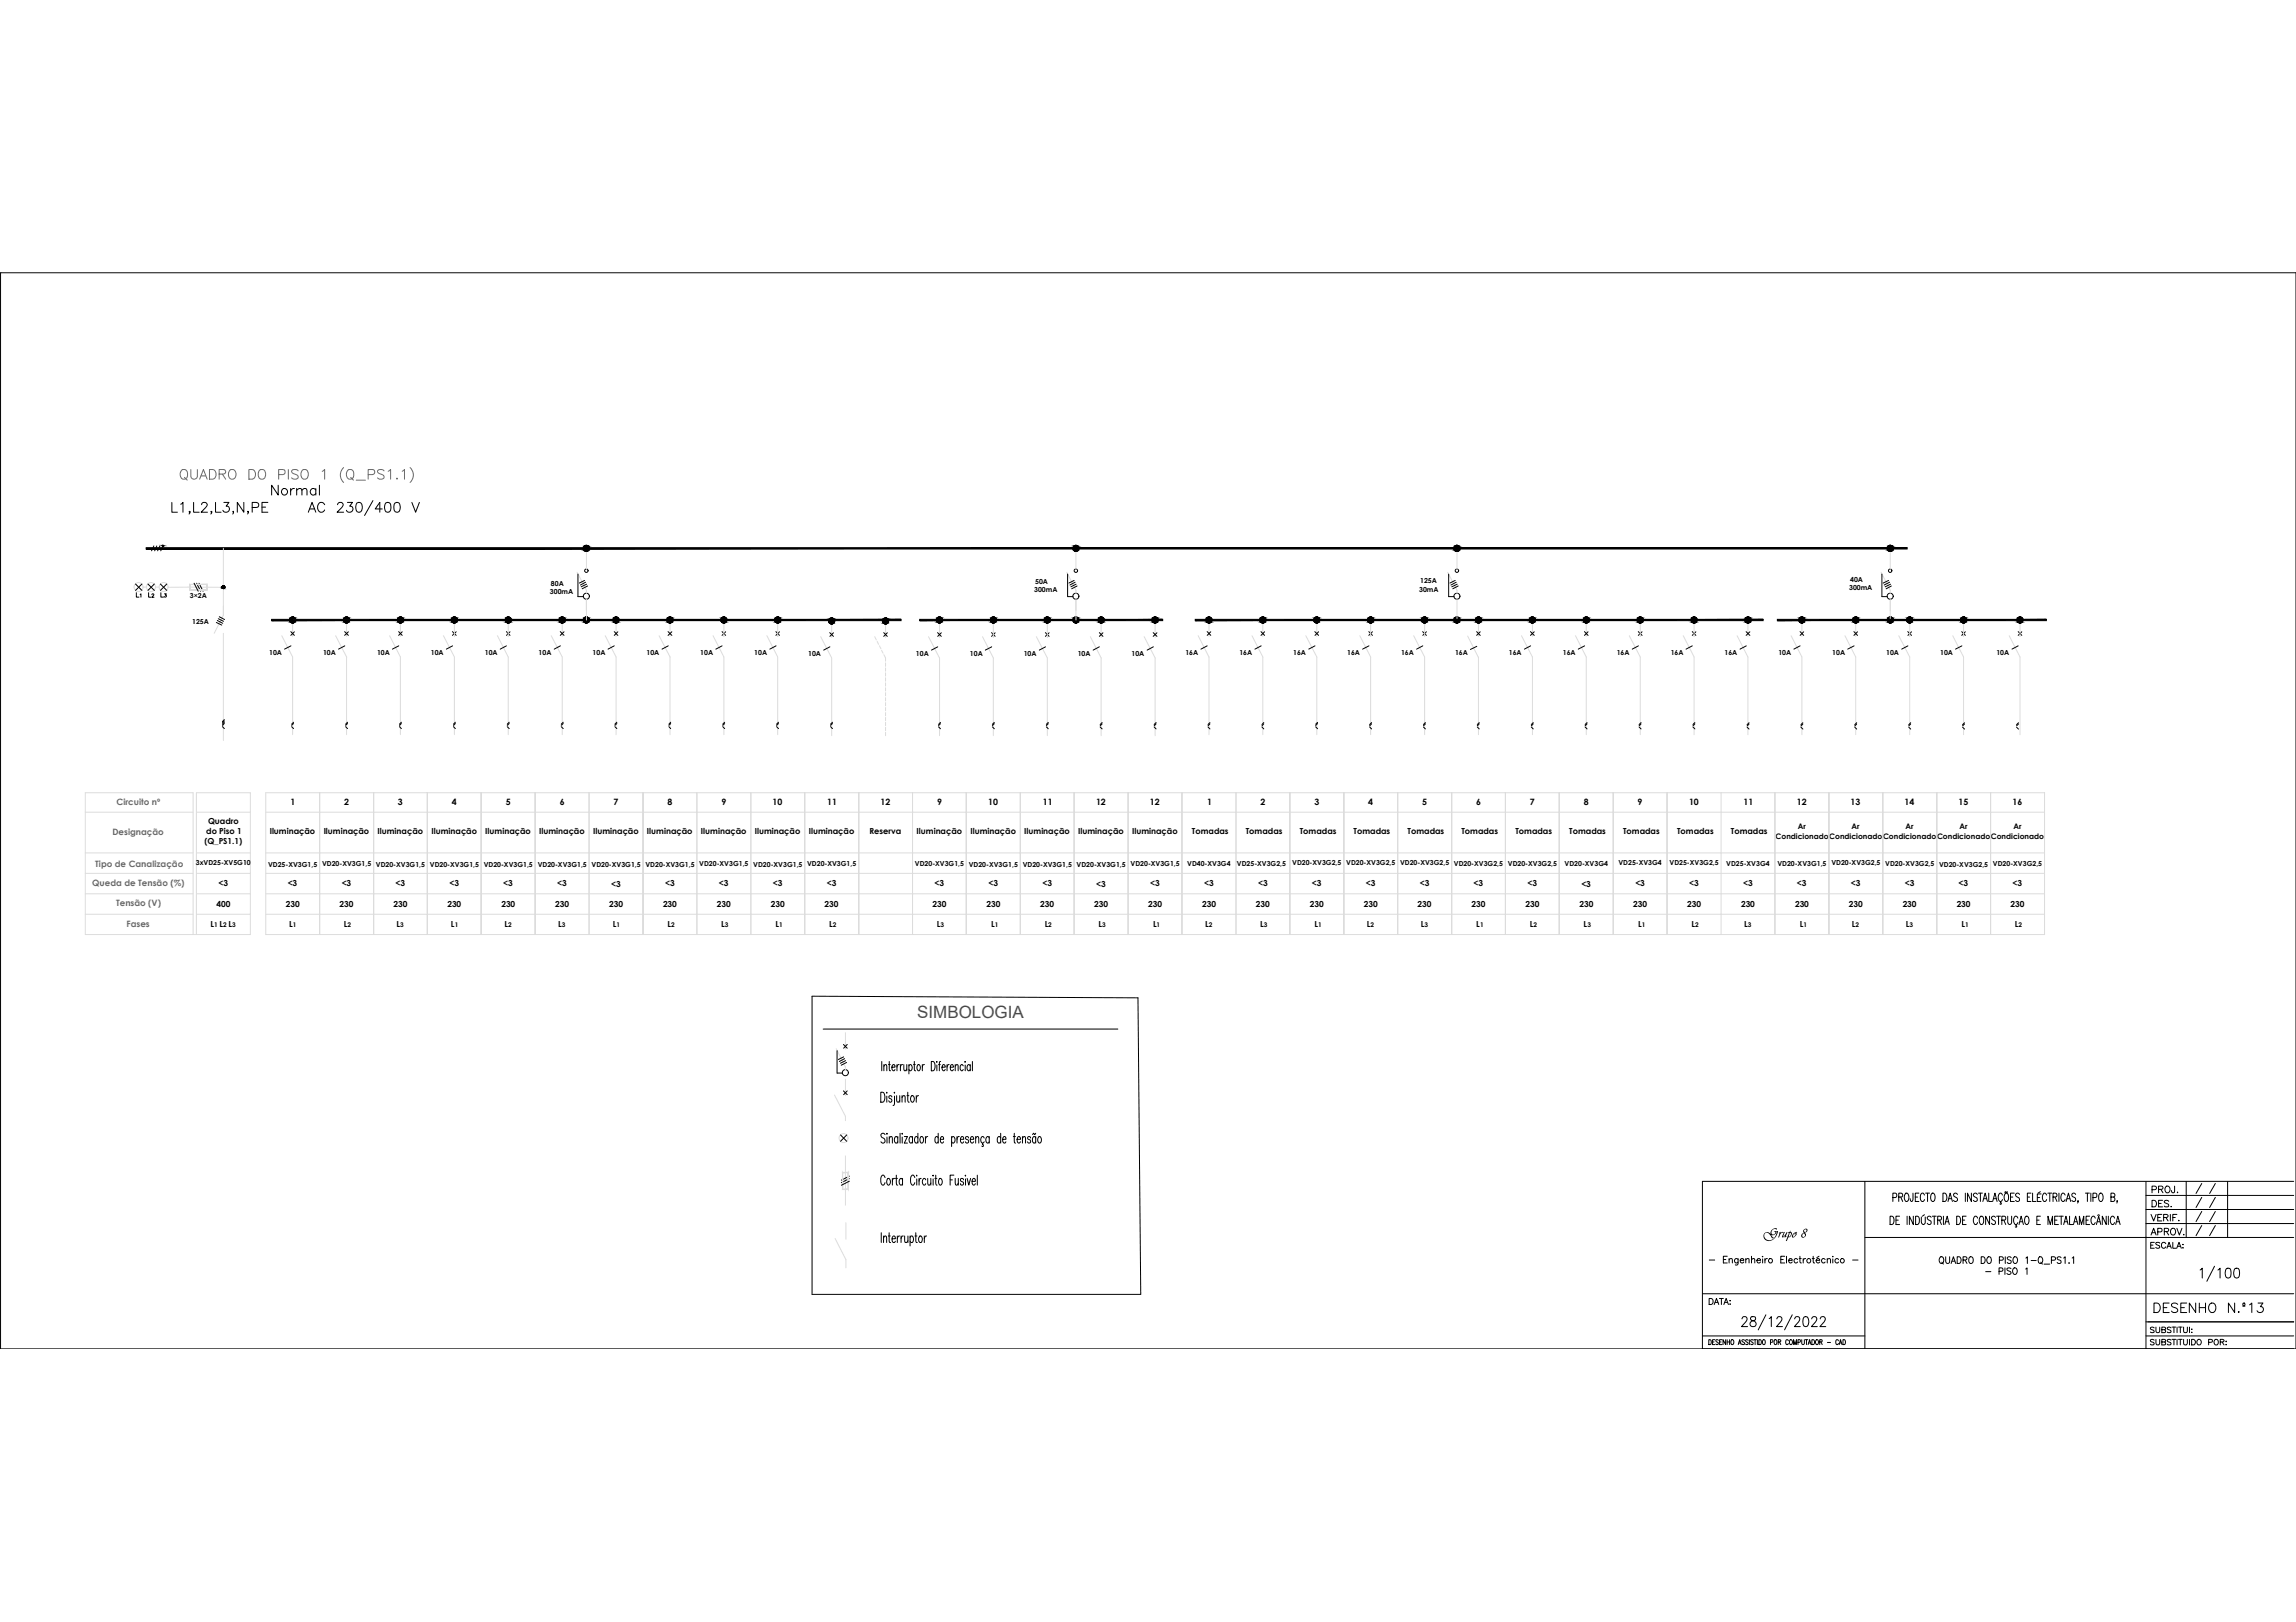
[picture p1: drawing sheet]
<svg xmlns="http://www.w3.org/2000/svg" width="297mm" height="210mm" viewBox="0 0 297 210" stroke-linecap="round" stroke-linejoin="round" font-family="sans-serif">
<defs><g id="words">
<g font-size="4">
<text x="283.3" y="155.6">/ /</text>
<text x="283.3" y="157.3">/ /</text>
</g>
<text font-size="2.2" fill="#4c4c4c" x="118.7" y="131.7">SIMBOLOGIA</text>
<text font-size="1.8" x="228.1" y="160.2">Grupo 8</text>
<g font-size="1.1" fill="#696969">
<text x="15.1" y="104.2">Circuito nº</text>
<text x="12.3" y="112.1">Tipo de Canalização</text>
<text x="14.5" y="108.1">Designação</text>
<text x="11.9" y="114.6">Queda de Tensão (%)</text>
<text x="15" y="117.3">Tensão (V)</text>
<text x="16.4" y="120">Fases</text>
</g>
<g font-size="1.1">
<text x="26.7" y="107.9">do Piso 1</text>
<text x="26.9" y="106.6">Quadro</text>
<text x="34.9" y="107.9">Iluminação</text>
<text x="37.6" y="104.1">1</text>
<text x="41.9" y="107.9">Iluminação</text>
<text x="44.5" y="104.2">2</text>
<text x="48.8" y="107.9">Iluminação</text>
<text x="51.5" y="104.1">3</text>
<text x="55.8" y="107.9">Iluminação</text>
<text x="58.5" y="104.2">4</text>
<text x="62.8" y="107.9">Iluminação</text>
<text x="65.5" y="104.1">5</text>
<text x="69.8" y="107.9">Iluminação</text>
<text x="72.4" y="104.1">6</text>
<text x="76.7" y="107.9">Iluminação</text>
<text x="79.4" y="104.1">7</text>
<text x="83.7" y="107.9">Iluminação</text>
<text x="86.4" y="104.1">8</text>
<text x="90.7" y="107.9">Iluminação</text>
<text x="93.3" y="104.1">9</text>
<text x="97.6" y="107.9">Iluminação</text>
<text x="100" y="104.1">10</text>
<text x="104.6" y="107.9">Iluminação</text>
<text x="107" y="104.1">11</text>
<text x="112.5" y="108">Reserva</text>
<text x="113.9" y="104.2">12</text>
<text x="118.6" y="107.9">Iluminação</text>
<text x="121.2" y="104.1">9</text>
<text x="125.5" y="107.9">Iluminação</text>
<text x="127.9" y="104.1">10</text>
<text x="132.5" y="107.9">Iluminação</text>
<text x="134.9" y="104.1">11</text>
<text x="139.5" y="107.9">Iluminação</text>
<text x="141.8" y="104.2">12</text>
<text x="146.5" y="107.9">Iluminação</text>
<text x="148.8" y="104.2">12</text>
<text x="154.2" y="108">Tomadas</text>
<text x="156.2" y="104.1">1</text>
<text x="161.2" y="108">Tomadas</text>
<text x="163.1" y="104.2">2</text>
<text x="168.2" y="108">Tomadas</text>
<text x="170" y="104.1">3</text>
<text x="175.1" y="108">Tomadas</text>
<text x="177" y="104.2">4</text>
<text x="182.1" y="108">Tomadas</text>
<text x="184" y="104.1">5</text>
<text x="189.1" y="108">Tomadas</text>
<text x="191" y="104.1">6</text>
<text x="196.1" y="108">Tomadas</text>
<text x="197.9" y="104.1">7</text>
<text x="203" y="108">Tomadas</text>
<text x="204.9" y="104.1">8</text>
<text x="210" y="108">Tomadas</text>
<text x="211.9" y="104.1">9</text>
<text x="217" y="108">Tomadas</text>
<text x="218.5" y="104.1">10</text>
<text x="223.9" y="108">Tomadas</text>
<text x="225.6" y="104.1">11</text>
<text x="232.5" y="104.2">12</text>
<text x="239.4" y="104.1">13</text>
<text x="246.4" y="104.2">14</text>
<text x="253.4" y="104.1">15</text>
<text x="260.4" y="104.1">16</text>
<text x="26.4" y="109.3">(Q_PS1.1)</text>
<text x="27.2" y="119.9">L L L</text>
<text x="28" y="117.3">400</text>
<text x="28.3" y="114.7">&lt;3</text>
<text x="37" y="117.3">230</text>
<text x="37.2" y="114.7">&lt;3</text>
<text x="37.4" y="120">L</text>
<text x="43.9" y="117.3">230</text>
<text x="44.2" y="114.7">&lt;3</text>
<text x="44.5" y="120">L</text>
<text x="50.9" y="117.3">230</text>
<text x="51.2" y="114.7">&lt;3</text>
<text x="51.3" y="119.9">L</text>
<text x="57.9" y="117.3">230</text>
<text x="58.2" y="114.7">&lt;3</text>
<text x="58.3" y="120">L</text>
<text x="64.9" y="117.3">230</text>
<text x="65.1" y="114.7">&lt;3</text>
<text x="65.3" y="120">L</text>
<text x="71.8" y="117.3">230</text>
<text x="72.1" y="114.7">&lt;3</text>
<text x="72.2" y="119.9">L</text>
<text x="78.8" y="117.3">230</text>
<text x="79.1" y="114.8">&lt;3</text>
<text x="79.3" y="120">L</text>
<text x="85.8" y="117.3">230</text>
<text x="86" y="114.7">&lt;3</text>
<text x="86.3" y="120">L</text>
<text x="92.8" y="117.3">230</text>
<text x="93" y="114.7">&lt;3</text>
<text x="93.3" y="119.9">L</text>
<text x="99.7" y="117.3">230</text>
<text x="100" y="114.7">&lt;3</text>
<text x="100.3" y="120">L</text>
<text x="106.7" y="117.3">230</text>
<text x="107" y="114.7">&lt;3</text>
<text x="107.3" y="120">L</text>
<text x="120.6" y="117.3">230</text>
<text x="120.9" y="114.7">&lt;3</text>
<text x="121.2" y="119.9">L</text>
<text x="127.6" y="117.3">230</text>
<text x="127.9" y="114.7">&lt;3</text>
<text x="128.2" y="120">L</text>
<text x="134.6" y="117.3">230</text>
<text x="134.9" y="114.7">&lt;3</text>
<text x="135.2" y="120">L</text>
<text x="141.6" y="117.3">230</text>
<text x="141.8" y="114.8">&lt;3</text>
<text x="142.1" y="119.9">L</text>
<text x="148.5" y="117.3">230</text>
<text x="148.8" y="114.7">&lt;3</text>
<text x="149.2" y="120">L</text>
<text x="155.5" y="117.3">230</text>
<text x="155.8" y="114.7">&lt;3</text>
<text x="155.9" y="120">L</text>
<text x="162.5" y="117.3">230</text>
<text x="162.8" y="114.7">&lt;3</text>
<text x="163" y="119.9">L</text>
<text x="169.4" y="117.3">230</text>
<text x="169.7" y="114.7">&lt;3</text>
<text x="170.1" y="120">L</text>
<text x="176.4" y="117.3">230</text>
<text x="176.7" y="114.7">&lt;3</text>
<text x="176.8" y="120">L</text>
<text x="183.4" y="117.3">230</text>
<text x="183.7" y="114.7">&lt;3</text>
<text x="183.8" y="119.9">L</text>
<text x="190.4" y="117.3">230</text>
<text x="190.6" y="114.7">&lt;3</text>
<text x="191" y="120">L</text>
<text x="197.3" y="117.3">230</text>
<text x="197.6" y="114.7">&lt;3</text>
<text x="197.9" y="120">L</text>
<text x="204.3" y="117.3">230</text>
<text x="204.6" y="114.8">&lt;3</text>
<text x="204.9" y="119.9">L</text>
<text x="211.3" y="117.3">230</text>
<text x="211.6" y="114.7">&lt;3</text>
<text x="211.9" y="120">L</text>
<text x="218.3" y="117.3">230</text>
<text x="218.5" y="114.7">&lt;3</text>
<text x="218.8" y="120">L</text>
<text x="225.2" y="117.3">230</text>
<text x="225.5" y="114.7">&lt;3</text>
<text x="225.6" y="119.9">L</text>
<text x="232.2" y="117.3">230</text>
<text x="232.5" y="114.7">&lt;3</text>
<text x="232.8" y="120">L</text>
<text x="239.2" y="117.3">230</text>
<text x="239.4" y="114.7">&lt;3</text>
<text x="239.6" y="120">L</text>
<text x="246.2" y="117.3">230</text>
<text x="246.4" y="114.7">&lt;3</text>
<text x="246.6" y="119.9">L</text>
<text x="253.1" y="117.3">230</text>
<text x="253.4" y="114.7">&lt;3</text>
<text x="253.8" y="120">L</text>
<text x="260.1" y="117.3">230</text>
<text x="260.4" y="114.7">&lt;3</text>
<text x="260.7" y="120">L</text>
</g>
<g font-size="1">
<text x="232.6" y="107.3">Ar</text>
<text x="239.6" y="107.3">Ar</text>
<text x="246.5" y="107.3">Ar</text>
<text x="253.5" y="107.3">Ar</text>
<text x="260.5" y="107.3">Ar</text>
<text x="229.7" y="108.6">Condicionado</text>
<text x="236.7" y="108.5">Condicionado</text>
<text x="243.6" y="108.6">Condicionado</text>
<text x="250.6" y="108.6">Condicionado</text>
<text x="257.6" y="108.6">Condicionado</text>
</g>
<g font-size=".9">
<text x="24.6" y="77.4">3×2A</text>
<text x="71.1" y="76.9">300mA</text>
<text x="71.3" y="75.8">80A</text>
<text x="133.8" y="76.7">300mA</text>
<text x="133.9" y="75.5">50A</text>
<text x="183.6" y="76.6">30mA</text>
<text x="183.7" y="75.5">125A</text>
<text x="239.2" y="76.4">300mA</text>
<text x="239.4" y="75.3">40A</text>
<text x="24.9" y="80.7">125A</text>
<text x="34.8" y="84.7">10A</text>
<text x="41.8" y="84.7">10A</text>
<text x="48.8" y="84.7">10A</text>
<text x="55.7" y="84.7">10A</text>
<text x="62.7" y="84.7">10A</text>
<text x="69.7" y="84.7">10A</text>
<text x="76.7" y="84.7">10A</text>
<text x="83.6" y="84.7">10A</text>
<text x="90.6" y="84.7">10A</text>
<text x="97.6" y="84.7">10A</text>
<text x="104.5" y="84.9">10A</text>
<text x="118.5" y="84.9">10A</text>
<text x="125.5" y="84.9">10A</text>
<text x="132.4" y="84.9">10A</text>
<text x="139.4" y="84.9">10A</text>
<text x="146.4" y="84.9">10A</text>
<text x="153.4" y="84.7">16A</text>
<text x="160.3" y="84.7">16A</text>
<text x="167.3" y="84.7">16A</text>
<text x="174.3" y="84.7">16A</text>
<text x="181.3" y="84.7">16A</text>
<text x="188.2" y="84.8">16A</text>
<text x="195.2" y="84.7">16A</text>
<text x="202.2" y="84.7">16A</text>
<text x="209.2" y="84.7">16A</text>
<text x="216.1" y="84.7">16A</text>
<text x="223.1" y="84.7">16A</text>
<text x="230.1" y="84.7">10A</text>
<text x="237.1" y="84.7">10A</text>
<text x="244" y="84.7">10A</text>
<text x="251" y="84.7">10A</text>
<text x="258.3" y="84.7">10A</text>
<text x="25.3" y="112">3xVD25-XV5G10</text>
<text x="34.7" y="112.1">VD25-XV3G1,5</text>
<text x="41.7" y="112">VD20-XV3G1,5</text>
<text x="48.6" y="112.2">VD20-XV3G1,5</text>
<text x="55.6" y="112.1">VD20-XV3G1,5</text>
<text x="62.6" y="112.2">VD20-XV3G1,5</text>
<text x="69.6" y="112.2">VD20-XV3G1,5</text>
<text x="76.5" y="112.2">VD20-XV3G1,5</text>
<text x="83.5" y="112.2">VD20-XV3G1,5</text>
<text x="90.5" y="112">VD20-XV3G1,5</text>
<text x="97.5" y="112.2">VD20-XV3G1,5</text>
<text x="104.4" y="112">VD20-XV3G1,5</text>
<text x="118.4" y="112.1">VD20-XV3G1,5</text>
<text x="125.3" y="112.2">VD20-XV3G1,5</text>
<text x="132.3" y="112.2">VD20-XV3G1,5</text>
<text x="139.3" y="112.1">VD20-XV3G1,5</text>
<text x="146.3" y="112.1">VD20-XV3G1,5</text>
<text x="153.6" y="112">VD40-XV3G4</text>
<text x="160" y="112">VD25-XV3G2,5</text>
<text x="167.2" y="112">VD20-XV3G2,5</text>
<text x="174.2" y="111.9">VD20-XV3G2,5</text>
<text x="181.1" y="111.9">VD20-XV3G2,5</text>
<text x="188.1" y="112.1">VD20-XV3G2,5</text>
<text x="195.1" y="112.1">VD20-XV3G2,5</text>
<text x="202.4" y="112">VD20-XV3G4</text>
<text x="209.4" y="112">VD25-XV3G4</text>
<text x="216" y="112">VD25-XV3G2,5</text>
<text x="223.3" y="112">VD25-XV3G4</text>
<text x="229.9" y="112.1">VD20-XV3G1,5</text>
<text x="236.9" y="112">VD20-XV3G2,5</text>
<text x="243.9" y="112.1">VD20-XV3G2,5</text>
<text x="250.9" y="112.1">VD20-XV3G2,5</text>
<text x="257.8" y="112.1">VD20-XV3G2,5</text>
</g>
<g font-size=".8">
<text x="27.7" y="119.9">1</text>
<text x="28.9" y="119.9">2</text>
<text x="30" y="119.9">3</text>
<text x="37.9" y="120">1</text>
<text x="45" y="120">2</text>
<text x="51.8" y="119.9">3</text>
<text x="58.8" y="120">1</text>
<text x="65.7" y="120">2</text>
<text x="72.7" y="119.9">3</text>
<text x="79.7" y="120">1</text>
<text x="86.8" y="120">2</text>
<text x="93.8" y="119.9">3</text>
<text x="100.8" y="120">1</text>
<text x="107.7" y="120">2</text>
<text x="121.7" y="119.9">3</text>
<text x="128.7" y="120">1</text>
<text x="135.6" y="120">2</text>
<text x="142.6" y="119.9">3</text>
<text x="149.6" y="120">1</text>
<text x="156.4" y="120">2</text>
<text x="163.5" y="119.9">3</text>
<text x="170.5" y="120">1</text>
<text x="177.3" y="120">2</text>
<text x="184.3" y="119.9">3</text>
<text x="191.5" y="120">1</text>
<text x="198.4" y="120">2</text>
<text x="205.4" y="119.9">3</text>
<text x="212.4" y="120">1</text>
<text x="219.3" y="120">2</text>
<text x="226.1" y="119.9">3</text>
<text x="233.3" y="120">1</text>
<text x="240.1" y="120">2</text>
<text x="247" y="119.9">3</text>
<text x="254.2" y="120">1</text>
<text x="261.1" y="120">2</text>
</g>
</g></defs>
<g fill="#000" stroke="#000" stroke-width=".13">
<path d="M21 70.6h.2zM21 70.6h.1zM21 70.7h.1zM37.8 79.9h.1zM44.8 79.9h.1zM51.7 79.9h.2zM58.7 79.9h.2zM65.7 79.9h.1zM72.7 79.9h.1zM75.7 71.3h.3zM75.8 79.9h.1zM75.8 70.6h.1z"/>
<path d="M79.6 79.9h.2zM86.6 79.9h.1zM93.6 79.9h.1zM100.5 79.9h.2zM107.5 80h.2zM114.5 80h.1zM121.5 79.9h.1zM128.4 79.9h.2zM135.4 79.9h.2zM139.1 71.3h.2zM139.1 79.9h.2zM139.1 70.6h.2z"/>
<path d="M142.4 79.9h.1zM149.4 79.9h.1zM156.3 79.9h.2zM163.3 79.9h.2zM170.3 79.9h.1zM177.3 79.9h.1zM184.2 79.9h.2zM188.3 71.3h.3zM188.4 79.9h.2zM188.4 70.6h.2zM191.2 79.9h.2zM198.2 79.9h.1z"/>
<path d="M205.2 79.9h.1zM212.1 79.9h.2zM219.1 79.9h.1zM226.1 79.9h.1zM233.1 79.9h.1zM240 79.9h.2zM244.4 71.3h.3zM244.5 79.9h.1zM244.5 70.6h.1zM247 79.9h.1zM254 79.9h.1zM261.3 79.9h.1z"/>
<path d="M37.7 80.6h.3zM44.7 80.6h.3zM51.7 80.6h.3zM58.6 80.6h.3zM65.6 80.6h.3zM72.6 80.6h.3zM75.7 80.6h.3zM79.6 80.6h.2zM86.5 80.6h.3zM93.5 80.6h.3zM100.5 80.6h.3zM107.4 80.7h.3z"/>
<path d="M114.4 80.7h.3zM121.4 80.6h.3zM128.4 80.6h.3zM135.3 80.6h.3zM139.1 80.6h.2zM142.3 80.6h.3zM149.3 80.6h.3zM156.3 80.6h.3zM163.2 80.6h.3zM170.2 80.6h.3zM177.2 80.6h.3zM184.2 80.6h.2z"/>
<path d="M188.3 80.6h.3zM191.1 80.6h.3zM198.1 80.6h.3zM205.1 80.6h.3zM212.1 80.6h.2zM219 80.6h.3zM226 80.6h.3zM233 80.6h.2zM240 80.6h.2zM244.4 80.6h.3zM246.9 80.6h.3zM253.9 80.6h.3z"/>
<path d="M261.2 80.6h.3z"/>
<path d="M21 70.6h.1zM21 70.6h.1zM21 70.6h.1z"/>
<path d="M21 70.7h.1zM21 70.7h.2z"/>
<path d="M21 70.7h.1zM21 70.7h.1z"/>
<path d="M21 70.6h.2zM21 70.6h.2z"/>
<path d="M21 70.6h.2zM21 70.6h.2z"/>
<path d="M21 70.6h.2zM21 70.6h.2zM21 70.6h.2z"/>
<path d="M21 70.6l.2 .1zM21 70.6l.2 .1zM21 70.7h.2zM21 70.7h.2z"/>
<path d="M21 70.7h.2zM21 70.7h.2z"/>
<path d="M28.9 75.8h.1zM28.8 75.8h.2zM28.8 75.8h.2zM28.8 75.8h.2z"/>
<path d="M28.8 75.8l.2 .1zM28.8 75.9h.2zM28.8 75.9h.2zM28.8 75.9h.2z"/>
<path d="M28.8 76.2h.2zM28.8 76.2h.1z"/>
<path d="M28.8 75.9h.2zM28.8 75.9h.2zM28.8 75.9h.2zM28.8 75.9h.2z"/>
<path d="M28.8 76.1h.2zM28.8 76.1l.2 .1zM28.8 76.2h.2zM28.8 76.2h.2z"/>
<path d="M28.8 75.9h.2zM28.8 75.9h.2zM28.8 75.9h.2zM28.8 75.9h.2z"/>
<path d="M28.8 76.1h.2zM28.8 76.1h.2zM28.8 76.1h.2zM28.8 76.1h.2z"/>
<path d="M28.8 75.9h.3zM28.8 75.9h.3zM28.8 75.9h.3zM28.8 75.9h.3z"/>
<path d="M28.8 76.1h.2zM28.8 76.1h.2zM28.8 76.1h.2zM28.8 76.1h.2z"/>
<path d="M28.8 75.9l.3 .1zM28.8 75.9l.3 .1zM28.7 76h.4zM28.7 76h.4z"/>
<path d="M28.7 76h.4zM28.7 76h.4zM28.7 76h.4zM28.7 76h.4z"/>
<path d="M28.7 76h.4zM28.7 76h.4zM28.7 76h.4zM28.7 76h.4z"/>
<path d="M28.7 76l.4 .1zM28.7 76l.4 .1zM28.8 76.1h.3zM28.8 76.1h.3z"/>
<path d="M28.8 76.1h.3zM28.8 76.1h.2zM28.8 76.1h.2zM28.8 76.1h.2z"/>
<path d="M37.8 79.9h.2zM37.7 79.9h.3z"/>
<path d="M37.7 79.9h.4zM37.7 79.9h.4z"/>
<path d="M37.7 79.9l.4 .1zM37.6 80h.5z"/>
<path d="M37.6 80h.6zM37.6 80h.6z"/>
<path d="M44.8 79.9h.2zM44.7 79.9h.3z"/>
<path d="M44.7 79.9h.3zM44.6 79.9h.4z"/>
<path d="M44.6 79.9l.5 .1zM44.6 79.9l.5 .1z"/>
<path d="M44.6 80h.5zM44.5 80h.6z"/>
<path d="M51.7 79.9h.3zM51.7 79.9h.3z"/>
<path d="M51.7 79.9h.3zM51.6 79.9h.4z"/>
<path d="M51.6 79.9l.5 .1zM51.5 80h.6z"/>
<path d="M51.5 80h.6zM51.5 80h.6z"/>
<path d="M58.7 79.9h.2zM58.6 79.9h.3z"/>
<path d="M58.6 79.9h.4zM58.6 79.9h.4z"/>
<path d="M58.6 79.9l.4 .1zM58.6 79.9l.4 .1z"/>
<path d="M58.5 80h.6zM58.5 80h.6z"/>
<path d="M65.7 79.9h.2zM65.6 79.9h.3z"/>
<path d="M65.6 79.9h.4zM65.6 79.9h.4z"/>
<path d="M65.6 79.9l.4 .1zM65.5 80h.5z"/>
<path d="M65.5 80h.6zM65.5 80h.6z"/>
<path d="M72.7 79.9h.2zM72.6 79.9h.3z"/>
<path d="M72.6 79.9h.3zM72.5 79.9h.4z"/>
<path d="M72.5 79.9l.5 .1zM72.5 79.9l.5 .1z"/>
<path d="M72.5 80h.5zM72.4 80h.6z"/>
<path d="M75.7 71.3h.2zM75.8 71.3h.1z"/>
<path d="M75.8 79.9h.2zM75.7 79.9h.3z"/>
<path d="M75.8 70.6h.2zM75.7 70.6h.3z"/>
<path d="M75.7 79.9h.4zM75.7 79.9h.4z"/>
<path d="M75.7 70.6h.4zM75.7 70.6h.4z"/>
<path d="M75.7 79.9l.4 .1zM75.7 79.9l.4 .1z"/>
<path d="M75.7 70.6l.4 .1zM75.7 70.6l.4 .1z"/>
<path d="M75.7 71.3h.4zM75.7 71.3h.3z"/>
<path d="M75.6 80h.6zM75.6 80h.6z"/>
<path d="M75.6 70.7h.6zM75.6 70.7h.6z"/>
<path d="M75.6 71.2h.5zM75.6 71.2l.5 .1z"/>
<path d="M75.6 70.7l.6 .1zM75.6 70.7l.6 .1h-.7z"/>
<path d="M75.6 71.2h.6zM75.6 71.2h.5z"/>
<path d="M75.5 70.8l.7 .1zM75.5 70.8l.7 .1h-.7z"/>
<path d="M75.5 71.1h.7zM75.5 71.1l.7 .1z"/>
<path d="M75.5 70.9h.7zM75.5 70.9h.7h-.7z"/>
<path d="M75.5 71.1h.7zM75.5 71.1h.7z"/>
<path d="M75.5 70.9l.7 .1zM75.5 70.9l.7 .1z"/>
<path d="M75.5 71h.7zM75.5 71l.7 .1z"/>
<path d="M79.6 79.9h.2zM79.6 79.9h.2z"/>
<path d="M79.6 79.9h.3zM79.5 79.9h.4z"/>
<path d="M79.5 79.9l.5 .1zM79.4 80h.6z"/>
<path d="M79.4 80h.6zM79.4 80h.6z"/>
<path d="M86.6 79.9h.2zM86.5 79.9h.3z"/>
<path d="M86.5 79.9h.4zM86.5 79.9h.4z"/>
<path d="M86.5 79.9l.4 .1zM86.4 80h.5z"/>
<path d="M86.4 80h.6zM86.4 80h.6z"/>
<path d="M93.6 79.9h.2zM93.5 79.9h.3z"/>
<path d="M93.5 79.9h.3zM93.5 79.9h.3z"/>
<path d="M93.5 79.9l.4 .1zM93.4 80h.5z"/>
<path d="M93.4 80h.5zM93.4 80h.5z"/>
<path d="M100.5 79.9h.3zM100.5 79.9h.3z"/>
<path d="M100.5 79.9h.3zM100.4 79.9h.4z"/>
<path d="M100.4 79.9l.5 .1zM100.4 80h.5z"/>
<path d="M100.4 80h.5zM100.4 80h.5z"/>
<path d="M107.5 80h.2zM107.4 80h.3z"/>
<path d="M114.5 80h.2zM114.4 80h.3z"/>
<path d="M121.5 79.9h.2zM121.4 79.9h.3z"/>
<path d="M121.4 79.9h.3zM121.3 79.9h.4z"/>
<path d="M121.3 79.9l.5 .1zM121.3 79.9l.5 .1z"/>
<path d="M121.3 80h.5zM121.2 80h.6z"/>
<path d="M128.4 79.9h.3zM128.4 79.9h.3z"/>
<path d="M128.4 79.9h.3zM128.3 79.9h.4z"/>
<path d="M128.3 79.9l.5 .1zM128.3 80h.5z"/>
<path d="M128.3 80h.5zM128.3 80h.5z"/>
<path d="M135.4 79.9h.2zM135.3 79.9h.3z"/>
<path d="M135.3 79.9h.4zM135.3 79.9h.4z"/>
<path d="M135.3 79.9l.4 .1zM135.3 79.9l.4 .1z"/>
<path d="M135.2 80h.6zM135.2 80h.6z"/>
<path d="M139.1 71.3h.2zM139.1 71.3h.2z"/>
<path d="M139.1 79.9h.2zM139.1 79.9h.2z"/>
<path d="M139.1 70.6h.2zM139.1 70.6h.2z"/>
<path d="M139.1 79.9h.3zM139 79.9h.4z"/>
<path d="M139.1 70.6h.3zM139 70.6h.4z"/>
<path d="M139 79.9l.5 .1zM139 79.9l.5 .1z"/>
<path d="M139 70.6l.5 .1zM138.9 70.7h.6z"/>
<path d="M139 71.3h.4zM139 71.3h.3z"/>
<path d="M138.9 80h.6zM138.9 80h.6z"/>
<path d="M138.9 70.7h.6zM138.9 70.7h.6z"/>
<path d="M138.9 71.2h.6zM138.9 71.2l.5 .1z"/>
<path d="M138.9 70.7l.6 .1zM138.9 70.7l.6 .1h-.6z"/>
<path d="M138.9 71.2h.6zM138.9 71.2h.6z"/>
<path d="M138.9 70.8l.7 .1zM138.9 70.8l.7 .1h-.8z"/>
<path d="M138.9 71.1h.6zM138.9 71.1l.6 .1z"/>
<path d="M138.8 70.9h.8zM138.8 70.9h.8h-.8z"/>
<path d="M138.8 71.1h.8zM138.8 71.1h.7z"/>
<path d="M138.8 70.9l.8 .1zM138.8 70.9l.8 .1z"/>
<path d="M138.8 71h.8zM138.8 71l.8 .1z"/>
<path d="M142.4 79.9h.2zM142.3 79.9h.3z"/>
<path d="M142.3 79.9h.4zM142.3 79.9h.4z"/>
<path d="M142.3 79.9l.4 .1zM142.2 80h.5z"/>
<path d="M142.2 80h.6zM142.2 80h.6z"/>
<path d="M149.4 79.9h.2zM149.3 79.9h.3z"/>
<path d="M149.3 79.9h.3zM149.2 79.9h.4z"/>
<path d="M149.2 79.9l.5 .1zM149.2 80h.5z"/>
<path d="M149.2 80h.5zM149.1 80h.6z"/>
<path d="M156.3 79.9h.3zM156.3 79.9h.3z"/>
<path d="M156.3 79.9h.3zM156.2 79.9h.4z"/>
<path d="M156.2 79.9l.5 .1zM156.2 80h.5z"/>
<path d="M156.2 80h.5zM156.1 80h.6z"/>
<path d="M163.3 79.9h.2zM163.2 79.9h.3z"/>
<path d="M163.2 79.9h.4zM163.2 79.9h.4z"/>
<path d="M163.2 79.9l.4 .1zM163.1 80h.5z"/>
<path d="M163.1 80h.6zM163.1 80h.6z"/>
<path d="M170.3 79.9h.2zM170.2 79.9h.3z"/>
<path d="M170.2 79.9h.3zM170.1 79.9h.4z"/>
<path d="M170.1 79.9l.5 .1zM170.1 79.9l.5 .1z"/>
<path d="M170.1 80h.6zM170.1 80h.6z"/>
<path d="M177.3 79.9h.2zM177.2 79.9h.3z"/>
<path d="M177.2 79.9h.3zM177.1 79.9h.4z"/>
<path d="M177.1 79.9l.5 .1zM177.1 80h.5z"/>
<path d="M177.1 80h.5zM177.1 80h.5z"/>
<path d="M184.2 79.9h.2zM184.2 79.9h.2z"/>
<path d="M184.2 79.9h.3zM184.1 79.9h.4z"/>
<path d="M184.1 79.9l.5 .1zM184.1 79.9l.5 .1z"/>
<path d="M184.1 80h.5zM184 80h.6z"/>
<path d="M188.3 71.3h.3zM188.4 71.3h.2z"/>
<path d="M188.4 79.9h.2zM188.3 79.9h.3z"/>
<path d="M188.4 70.6h.2zM188.3 70.6h.3z"/>
<path d="M188.3 79.9h.4zM188.3 79.9h.4z"/>
<path d="M188.3 70.6h.4zM188.3 70.6h.4z"/>
<path d="M188.3 79.9l.5 .1zM188.3 79.9l.5 .1z"/>
<path d="M188.3 70.6l.5 .1zM188.3 70.6l.5 .1z"/>
<path d="M188.3 71.3h.4zM188.3 71.3h.3z"/>
<path d="M188.2 80h.6zM188.2 80h.6z"/>
<path d="M188.2 70.7h.6zM188.2 70.7h.6z"/>
<path d="M188.2 71.2h.6zM188.2 71.2l.5 .1z"/>
<path d="M188.2 70.7l.6 .1zM188.2 70.7l.6 .1h-.6z"/>
<path d="M188.2 71.2h.6zM188.2 71.2h.6z"/>
<path d="M188.2 70.8l.7 .1zM188.2 70.8l.7 .1h-.8z"/>
<path d="M188.2 71.1h.6zM188.2 71.1l.6 .1z"/>
<path d="M188.1 70.9h.8zM188.1 70.9h.8h-.8z"/>
<path d="M188.1 71.1h.8zM188.1 71.1h.7z"/>
<path d="M188.1 70.9l.8 .1zM188.1 70.9l.8 .1z"/>
<path d="M188.1 71h.8zM188.1 71l.8 .1z"/>
<path d="M191.2 79.9h.2zM191.1 79.9h.3z"/>
<path d="M191.1 79.9h.4zM191.1 79.9h.4z"/>
<path d="M191.1 79.9l.4 .1zM191 80h.5z"/>
<path d="M191 80h.6zM191 80h.6z"/>
<path d="M198.2 79.9h.2zM198.1 79.9h.3z"/>
<path d="M198.1 79.9h.3zM198 79.9h.4z"/>
<path d="M198 79.9l.5 .1zM198 79.9l.5 .1z"/>
<path d="M198 80h.6zM197.9 80h.7z"/>
<path d="M205.2 79.9h.2zM205.1 79.9h.3z"/>
<path d="M205.1 79.9h.3zM205 79.9h.4z"/>
<path d="M205 79.9l.5 .1zM205 80h.5z"/>
<path d="M205 80h.5zM205 80h.5z"/>
<path d="M212.1 79.9h.2zM212.1 79.9h.2z"/>
<path d="M212.1 79.9h.3zM212 79.9h.4z"/>
<path d="M212 79.9l.5 .1zM212 79.9l.5 .1z"/>
<path d="M211.9 80h.6zM211.9 80h.6z"/>
<path d="M219.1 79.9h.2zM219 79.9h.3z"/>
<path d="M219 79.9h.4zM219 79.9h.4z"/>
<path d="M219 79.9l.4 .1zM218.9 80h.5z"/>
<path d="M218.9 80h.6zM218.9 80h.6z"/>
<path d="M226.1 79.9h.2zM226 79.9h.3z"/>
<path d="M226 79.9h.3zM225.9 79.9h.4z"/>
<path d="M225.9 79.9l.5 .1zM225.9 80h.5z"/>
<path d="M225.9 80h.5zM225.9 80h.5z"/>
<path d="M233.1 79.9h.1zM233 79.9h.2z"/>
<path d="M233 79.9h.3zM232.9 79.9h.4z"/>
<path d="M232.9 79.9l.5 .1zM232.9 79.9l.5 .1z"/>
<path d="M232.9 80h.5zM232.9 80h.5z"/>
<path d="M240 79.9h.2zM240 79.9h.2z"/>
<path d="M240 79.9h.3zM239.9 79.9h.4z"/>
<path d="M239.9 79.9l.5 .1zM239.8 80h.6z"/>
<path d="M239.8 80h.6zM239.8 80h.6z"/>
<path d="M244.4 71.3h.2zM244.5 71.3h.1z"/>
<path d="M244.5 79.9h.2zM244.4 79.9h.3z"/>
<path d="M244.5 70.6h.2zM244.4 70.6h.3z"/>
<path d="M244.4 79.9h.4zM244.4 79.9h.4z"/>
<path d="M244.4 70.6h.4zM244.4 70.6h.4z"/>
<path d="M244.4 79.9l.4 .1zM244.3 80h.5z"/>
<path d="M244.4 70.6l.4 .1zM244.3 70.7h.5z"/>
<path d="M244.4 71.3h.4zM244.4 71.3h.3z"/>
<path d="M244.3 80h.6zM244.3 80h.6z"/>
<path d="M244.3 70.7h.6zM244.3 70.7h.6z"/>
<path d="M244.3 71.2h.5zM244.3 71.2l.5 .1z"/>
<path d="M244.2 70.7l.7 .1zM244.2 70.7l.7 .1h-.7z"/>
<path d="M244.2 71.2h.7zM244.2 71.2h.6z"/>
<path d="M244.2 70.8l.7 .1zM244.2 70.8l.7 .1h-.7z"/>
<path d="M244.2 71.1h.7zM244.2 71.1l.7 .1z"/>
<path d="M244.2 70.9h.7zM244.2 70.9h.7h-.7z"/>
<path d="M244.2 70.9l.7 .1zM244.2 70.9l.7 .1z"/>
<path d="M244.2 71l.7 .1zM244.2 71l.7 .1z"/>
<path d="M244.2 71.1h.7zM244.2 71.1h.7z"/>
<path d="M18.9 71h227.8v-.1zM18.9 70.9h227.8l-227.8 .1z"/>
<path d="M247 79.9h.2zM246.9 79.9h.3z"/>
<path d="M246.9 79.9h.4zM246.9 79.9h.4z"/>
<path d="M246.9 79.9l.4 .1zM246.9 79.9l.4 .1z"/>
<path d="M246.8 80h.6zM246.8 80h.6z"/>
<path d="M254 79.9h.2zM253.9 79.9h.3z"/>
<path d="M253.9 79.9h.3zM253.8 79.9h.4z"/>
<path d="M253.8 79.9l.5 .1zM253.8 80h.5z"/>
<path d="M253.8 80h.5zM253.8 80h.5z"/>
<path d="M261.3 79.9h.2zM261.2 79.9h.3z"/>
<path d="M261.2 79.9h.3zM261.1 79.9h.4z"/>
<path d="M261.1 79.9l.5 .1zM261.1 80h.5z"/>
<path d="M261.1 80h.5zM261.1 80h.5z"/>
<path d="M37.7 80.6h.2zM37.8 80.6h.1z"/>
<path d="M37.7 80.6h.4zM37.7 80.6h.3z"/>
<path d="M37.6 80.5h.5zM37.6 80.5l.5 .1z"/>
<path d="M37.6 80l.6 .1zM37.6 80l.6 .1h-.7z"/>
<path d="M37.6 80.5h.6zM37.6 80.5h.5z"/>
<path d="M37.5 80.1h.7zM37.5 80.1h.7h-.7z"/>
<path d="M37.5 80.4h.7zM37.5 80.4l.7 .1z"/>
<path d="M37.5 80.1l.7 .1zM37.5 80.1l.7 .1h-.7z"/>
<path d="M37.5 80.2l.7 .1zM37.5 80.2l.7 .1z"/>
<path d="M37.5 80.3h.7zM37.5 80.3h.7h-.7z"/>
<path d="M37.5 80.3h.7zM37.5 80.3l.7 .1z"/>
<path d="M44.7 80.6h.2zM44.8 80.6h.1z"/>
<path d="M44.6 80.6h.4zM44.6 80.6h.4z"/>
<path d="M44.6 80.5h.5zM44.6 80.5l.4 .1z"/>
<path d="M44.5 80l.7 .1zM44.5 80l.7 .1h-.7z"/>
<path d="M44.5 80.5h.6zM44.5 80.5h.6z"/>
<path d="M44.5 80.1h.7zM44.5 80.1h.7h-.7z"/>
<path d="M44.5 80.4h.7zM44.5 80.4l.6 .1z"/>
<path d="M44.5 80.1l.7 .1zM44.5 80.1l.7 .1z"/>
<path d="M44.5 80.3h.7zM44.5 80.3l.7 .1z"/>
<path d="M44.5 80.2l.7 .1zM44.5 80.2l.7 .1z"/>
<path d="M44.5 80.3h.7zM44.5 80.3h.7h-.7z"/>
<path d="M51.7 80.6h.2zM51.7 80.6h.2z"/>
<path d="M51.6 80.6h.4zM51.6 80.6h.4z"/>
<path d="M51.5 80.5h.6zM51.5 80.5l.5 .1z"/>
<path d="M51.5 80l.6 .1zM51.5 80l.6 .1h-.6z"/>
<path d="M51.5 80.5h.6zM51.5 80.5h.6z"/>
<path d="M51.5 80.1h.7zM51.5 80.1h.7h-.8z"/>
<path d="M51.5 80.4h.6zM51.5 80.4l.6 .1z"/>
<path d="M51.4 80.1l.8 .1zM51.4 80.1l.8 .1h-.8z"/>
<path d="M51.4 80.2l.8 .1zM51.4 80.2l.8 .1z"/>
<path d="M51.4 80.3h.8zM51.4 80.3h.8h-.8z"/>
<path d="M51.4 80.3h.8zM51.4 80.3l.7 .1z"/>
<path d="M58.6 80.6h.3zM58.7 80.6h.2z"/>
<path d="M58.6 80.6h.4zM58.6 80.6h.3z"/>
<path d="M58.5 80.5h.5zM58.5 80.5l.5 .1z"/>
<path d="M58.5 80l.6 .1zM58.5 80l.6 .1h-.7z"/>
<path d="M58.5 80.5h.6zM58.5 80.5h.5z"/>
<path d="M58.4 80.1h.7zM58.4 80.1h.7h-.7z"/>
<path d="M58.4 80.4h.7zM58.4 80.4l.7 .1z"/>
<path d="M58.4 80.1l.8 .1zM58.4 80.1l.8 .1z"/>
<path d="M58.4 80.3h.7zM58.4 80.3l.7 .1z"/>
<path d="M58.4 80.2l.8 .1zM58.4 80.2l.8 .1z"/>
<path d="M58.4 80.3h.7h.1zM58.4 80.3h.7h-.7z"/>
<path d="M65.6 80.6h.2zM65.7 80.6h.1z"/>
<path d="M65.6 80.6h.4zM65.6 80.6h.3z"/>
<path d="M65.5 80.5h.5zM65.5 80.5l.5 .1z"/>
<path d="M65.5 80l.6 .1zM65.5 80l.6 .1h-.7z"/>
<path d="M65.5 80.5h.6zM65.5 80.5h.5z"/>
<path d="M65.4 80.1h.7zM65.4 80.1h.7h-.7z"/>
<path d="M65.4 80.4h.7zM65.4 80.4l.7 .1z"/>
<path d="M65.4 80.1l.7 .1zM65.4 80.1l.7 .1h-.7z"/>
<path d="M65.4 80.3h.7zM65.4 80.3l.7 .1z"/>
<path d="M65.4 80.2l.7 .1zM65.4 80.2l.7 .1z"/>
<path d="M65.4 80.3h.7zM65.4 80.3h.7h-.7z"/>
<path d="M72.6 80.6h.2zM72.7 80.6h.1z"/>
<path d="M72.5 80.6h.4zM72.5 80.6h.4z"/>
<path d="M72.5 80.5h.5zM72.5 80.5l.4 .1z"/>
<path d="M72.4 80l.7 .1zM72.4 80l.7 .1h-.7z"/>
<path d="M72.4 80.5h.6zM72.4 80.5h.6z"/>
<path d="M72.4 80.1h.7zM72.4 80.1h.7h-.7z"/>
<path d="M72.4 80.4h.7zM72.4 80.4l.6 .1z"/>
<path d="M72.4 80.1l.7 .1zM72.4 80.1l.7 .1z"/>
<path d="M72.4 80.3h.7zM72.4 80.3l.7 .1z"/>
<path d="M72.4 80.2l.7 .1zM72.4 80.2l.7 .1z"/>
<path d="M72.4 80.3h.7zM72.4 80.3h.7h-.7z"/>
<path d="M75.7 80.6h.2zM75.8 80.6h.1z"/>
<path d="M75.7 80.6h.4zM75.7 80.6h.3z"/>
<path d="M75.6 80.5h.5zM75.6 80.5l.5 .1z"/>
<path d="M75.6 80l.6 .1zM75.6 80l.6 .1h-.7z"/>
<path d="M75.6 80.5h.6zM75.6 80.5h.5z"/>
<path d="M75.5 80.1h.7zM75.5 80.1h.7h-.7z"/>
<path d="M75.5 80.4h.7zM75.5 80.4l.7 .1z"/>
<path d="M75.5 80.1l.7 .1zM75.5 80.1l.7 .1z"/>
<path d="M75.5 80.3h.7zM75.5 80.3l.7 .1z"/>
<path d="M75.5 80.2l.7 .1zM75.5 80.2l.7 .1z"/>
<path d="M75.5 80.3h.7zM75.5 80.3h.7h-.7z"/>
<path d="M79.6 80.6h.2zM79.6 80.6h.2z"/>
<path d="M79.5 80.6h.4zM79.5 80.6h.3z"/>
<path d="M79.4 80.5h.6zM79.4 80.5l.5 .1z"/>
<path d="M79.4 80l.6 .1zM79.4 80l.6 .1h-.6z"/>
<path d="M79.4 80.5h.6zM79.4 80.5h.6z"/>
<path d="M79.4 80.1h.7zM79.4 80.1h.7h-.8z"/>
<path d="M79.4 80.4h.6zM79.4 80.4l.6 .1z"/>
<path d="M79.3 80.1l.8 .1zM79.3 80.1l.8 .1h-.8z"/>
<path d="M79.3 80.3h.8zM79.3 80.3l.7 .1z"/>
<path d="M79.3 80.2l.8 .1zM79.3 80.2l.8 .1z"/>
<path d="M79.3 80.3h.8zM79.3 80.3h.8h-.8z"/>
<path d="M86.5 80.6h.2zM86.6 80.6h.1z"/>
<path d="M86.5 80.6h.4zM86.5 80.6h.3z"/>
<path d="M86.4 80.5h.5zM86.4 80.5l.5 .1z"/>
<path d="M86.4 80l.6 .1zM86.4 80l.6 .1h-.7z"/>
<path d="M86.4 80.5h.6zM86.4 80.5h.5z"/>
<path d="M86.3 80.1h.7zM86.3 80.1h.7h-.7z"/>
<path d="M86.3 80.4h.7zM86.3 80.4l.7 .1z"/>
<path d="M86.3 80.1l.7 .1zM86.3 80.1l.7 .1z"/>
<path d="M86.3 80.2l.7 .1zM86.3 80.2l.7 .1z"/>
<path d="M86.3 80.3h.7zM86.3 80.3h.7h-.7z"/>
<path d="M86.3 80.3h.7zM86.3 80.3l.7 .1z"/>
<path d="M93.5 80.6h.2zM93.6 80.6h.1z"/>
<path d="M93.5 80.6h.3zM93.5 80.6h.3z"/>
<path d="M93.4 80.5h.5zM93.4 80.5l.4 .1z"/>
<path d="M93.4 80l.6 .1zM93.4 80l.6 .1h-.7z"/>
<path d="M93.4 80.5h.5zM93.4 80.5h.5z"/>
<path d="M93.3 80.1h.7zM93.3 80.1h.7h-.7z"/>
<path d="M93.3 80.4h.7zM93.3 80.4l.6 .1z"/>
<path d="M93.3 80.1l.7 .1zM93.3 80.1l.7 .1h-.7z"/>
<path d="M93.3 80.3h.7zM93.3 80.3l.7 .1z"/>
<path d="M93.3 80.2l.7 .1zM93.3 80.2l.7 .1z"/>
<path d="M93.3 80.3h.7zM93.3 80.3h.7h-.7z"/>
<path d="M100.5 80.6h.2zM100.5 80.6h.2z"/>
<path d="M100.4 80.6h.4zM100.4 80.6h.4z"/>
<path d="M100.4 80.5h.5zM100.4 80.5l.4 .1z"/>
<path d="M100.3 80l.7 .1zM100.3 80l.7 .1h-.7z"/>
<path d="M100.3 80.5h.6zM100.3 80.5h.6z"/>
<path d="M100.3 80.1h.7zM100.3 80.1h.7h-.7z"/>
<path d="M100.3 80.4h.7zM100.3 80.4l.6 .1z"/>
<path d="M100.3 80.1l.7 .1zM100.3 80.1l.7 .1z"/>
<path d="M100.3 80.2l.7 .1zM100.3 80.2l.7 .1z"/>
<path d="M100.3 80.3h.7zM100.3 80.3h.7h-.7z"/>
<path d="M100.3 80.3h.7zM100.3 80.3l.7 .1z"/>
<path d="M107.4 80.7h.3zM107.5 80.7h.2z"/>
<path d="M107.4 80h.4zM107.4 80h.4z"/>
<path d="M107.4 80l.5 .1zM107.3 80.1h.6z"/>
<path d="M107.4 80.7h.4zM107.4 80.7h.3z"/>
<path d="M107.3 80.1h.6zM107.3 80.1h.6z"/>
<path d="M107.3 80.6h.6zM107.3 80.6l.5 .1z"/>
<path d="M107.3 80.1l.6 .1zM107.3 80.1l.6 .1h-.6z"/>
<path d="M107.3 80.6h.6zM107.3 80.6h.6z"/>
<path d="M107.3 80.2l.7 .1zM107.3 80.2l.7 .1h-.8z"/>
<path d="M107.3 80.5h.6zM107.3 80.5l.6 .1z"/>
<path d="M107.2 80.3h.8zM107.2 80.3h.8h-.8z"/>
<path d="M107.2 80.5h.8zM107.2 80.5h.7z"/>
<path d="M107.2 80.3l.8 .1zM107.2 80.3l.8 .1z"/>
<path d="M107.2 80.4l.8 .1v-.1zM107.2 80.4l.8 .1h-.8z"/>
<path d="M114.4 80.7h.2zM114.5 80.7h.1z"/>
<path d="M114.4 80h.4zM114.4 80h.4z"/>
<path d="M114.4 80l.4 .1zM114.3 80.1h.5z"/>
<path d="M114.4 80.7h.4zM114.4 80.7h.3z"/>
<path d="M114.3 80.1h.6zM114.3 80.1h.6z"/>
<path d="M114.3 80.6h.5zM114.3 80.6l.5 .1z"/>
<path d="M114.3 80.1l.6 .1zM114.3 80.1l.6 .1h-.7z"/>
<path d="M114.3 80.6h.6zM114.3 80.6h.5z"/>
<path d="M114.2 80.2l.7 .1zM114.2 80.2l.7 .1h-.7z"/>
<path d="M114.2 80.5h.7zM114.2 80.5l.7 .1z"/>
<path d="M114.2 80.3h.7zM114.2 80.3h.7h-.7z"/>
<path d="M114.2 80.3l.7 .1zM114.2 80.3l.7 .1z"/>
<path d="M114.2 80.4l.7 .1v-.1zM114.2 80.4l.7 .1h-.7z"/>
<path d="M114.2 80.5h.7zM114.2 80.5h.7z"/>
<path d="M35.1 80.3h81.5v-.1zM35.1 80.2h81.5l-81.5 .1z"/>
<path d="M121.4 80.6h.2zM121.5 80.6h.1z"/>
<path d="M121.3 80.6h.4zM121.3 80.6h.4z"/>
<path d="M121.3 80.5h.5zM121.3 80.5l.4 .1z"/>
<path d="M121.2 80l.7 .1zM121.2 80l.7 .1h-.7z"/>
<path d="M121.2 80.5h.6zM121.2 80.5h.6z"/>
<path d="M121.2 80.1h.7zM121.2 80.1h.7h-.7z"/>
<path d="M121.2 80.4h.7zM121.2 80.4l.6 .1z"/>
<path d="M121.2 80.1l.7 .1zM121.2 80.1l.7 .1z"/>
<path d="M121.2 80.3h.7zM121.2 80.3l.7 .1z"/>
<path d="M121.2 80.2l.7 .1zM121.2 80.2l.7 .1z"/>
<path d="M121.2 80.3h.7zM121.2 80.3h.7h-.7z"/>
<path d="M128.4 80.6h.2zM128.4 80.6h.2z"/>
<path d="M128.3 80.6h.4zM128.3 80.6h.4z"/>
<path d="M128.3 80.5h.5zM128.3 80.5l.4 .1z"/>
<path d="M128.2 80l.6 .1zM128.2 80l.6 .1h-.6z"/>
<path d="M128.2 80.5h.6zM128.2 80.5h.6z"/>
<path d="M128.2 80.1h.7zM128.2 80.1h.7h-.7z"/>
<path d="M128.2 80.4h.6zM128.2 80.4l.6 .1z"/>
<path d="M128.2 80.1l.7 .1zM128.2 80.1l.7 .1h-.8z"/>
<path d="M128.1 80.2l.8 .1zM128.1 80.2l.8 .1z"/>
<path d="M128.1 80.3h.8zM128.1 80.3h.8h-.7z"/>
<path d="M128.2 80.3h.7zM128.2 80.3l.6 .1z"/>
<path d="M135.3 80.6h.3zM135.4 80.6h.2z"/>
<path d="M135.3 80.6h.4zM135.3 80.6h.3z"/>
<path d="M135.2 80.5h.5zM135.2 80.5l.5 .1z"/>
<path d="M135.2 80l.6 .1zM135.2 80l.6 .1h-.6z"/>
<path d="M135.2 80.5h.6zM135.2 80.5h.5z"/>
<path d="M135.2 80.1h.7zM135.2 80.1h.7h-.8z"/>
<path d="M135.2 80.4h.6zM135.2 80.4l.6 .1z"/>
<path d="M135.1 80.1l.8 .1zM135.1 80.1l.8 .1z"/>
<path d="M135.1 80.3h.8zM135.1 80.3l.7 .1z"/>
<path d="M135.1 80.2l.8 .1zM135.1 80.2l.8 .1z"/>
<path d="M135.1 80.3h.8zM135.1 80.3h.8h-.8z"/>
<path d="M139.1 80.6h.2zM139.1 80.6h.2z"/>
<path d="M139 80.6h.4zM139 80.6h.3z"/>
<path d="M138.9 80.5h.6zM138.9 80.5l.5 .1z"/>
<path d="M138.9 80l.6 .1zM138.9 80l.6 .1h-.6z"/>
<path d="M138.9 80.5h.6zM138.9 80.5h.6z"/>
<path d="M138.9 80.1h.7zM138.9 80.1h.7h-.8z"/>
<path d="M138.9 80.4h.6zM138.9 80.4l.6 .1z"/>
<path d="M138.8 80.1l.8 .1zM138.8 80.1l.8 .1h-.8z"/>
<path d="M138.8 80.3h.8zM138.8 80.3l.7 .1z"/>
<path d="M138.8 80.2l.8 .1zM138.8 80.2l.8 .1z"/>
<path d="M138.8 80.3h.8zM138.8 80.3h.8h-.8z"/>
<path d="M142.3 80.6h.2zM142.4 80.6h.1z"/>
<path d="M142.3 80.6h.4zM142.3 80.6h.3z"/>
<path d="M142.2 80.5h.5zM142.2 80.5l.5 .1z"/>
<path d="M142.2 80l.6 .1zM142.2 80l.6 .1h-.7z"/>
<path d="M142.2 80.5h.6zM142.2 80.5h.5z"/>
<path d="M142.1 80.1h.7zM142.1 80.1h.7h-.7z"/>
<path d="M142.1 80.4h.7zM142.1 80.4l.7 .1z"/>
<path d="M142.1 80.1l.7 .1zM142.1 80.1l.7 .1h-.7z"/>
<path d="M142.1 80.3h.7zM142.1 80.3l.7 .1z"/>
<path d="M142.1 80.2l.7 .1v-.1zM142.1 80.2l.7 .1h-.7z"/>
<path d="M142.1 80.3h.7zM142.1 80.3h.7z"/>
<path d="M149.3 80.6h.2zM149.4 80.6h.1z"/>
<path d="M149.2 80.6h.4zM149.2 80.6h.4z"/>
<path d="M149.2 80.5h.5zM149.2 80.5l.4 .1z"/>
<path d="M149.1 80l.7 .1zM149.1 80l.7 .1h-.7z"/>
<path d="M149.1 80.5h.6zM149.1 80.5h.6z"/>
<path d="M149.1 80.1h.7zM149.1 80.1h.7h-.7z"/>
<path d="M149.1 80.4h.7zM149.1 80.4l.6 .1z"/>
<path d="M149.1 80.1l.7 .1zM149.1 80.1l.7 .1z"/>
<path d="M149.1 80.3h.7zM149.1 80.3l.7 .1z"/>
<path d="M149.1 80.2l.7 .1v-.1zM149.1 80.2l.7 .1h-.7z"/>
<path d="M149.1 80.3h.7zM149.1 80.3h.7z"/>
<path d="M119 80.3h31.4v-.1zM119 80.2h31.4l-31.4 .1z"/>
<path d="M156.3 80.6h.2zM156.3 80.6h.2z"/>
<path d="M156.2 80.6h.4zM156.2 80.6h.4z"/>
<path d="M156.2 80.5h.5zM156.2 80.5l.4 .1z"/>
<path d="M156.1 80l.6 .1zM156.1 80l.6 .1h-.6z"/>
<path d="M156.1 80.5h.6zM156.1 80.5h.6z"/>
<path d="M156.1 80.1h.7zM156.1 80.1h.7h-.8z"/>
<path d="M156.1 80.4h.6zM156.1 80.4l.6 .1z"/>
<path d="M156 80.1l.8 .1zM156 80.1l.8 .1h-.8z"/>
<path d="M156 80.3h.8zM156 80.3l.7 .1z"/>
<path d="M156 80.2l.8 .1zM156 80.2l.8 .1z"/>
<path d="M156 80.3h.8zM156 80.3h.8h-.8z"/>
<path d="M163.2 80.6h.3zM163.3 80.6h.2z"/>
<path d="M163.2 80.6h.4zM163.2 80.6h.3z"/>
<path d="M163.1 80.5h.5zM163.1 80.5l.5 .1z"/>
<path d="M163.1 80l.6 .1zM163.1 80l.6 .1h-.7z"/>
<path d="M163.1 80.5h.6zM163.1 80.5h.5z"/>
<path d="M163 80.1h.8zM163 80.1h.8h-.8z"/>
<path d="M163 80.4h.7zM163 80.4l.7 .1z"/>
<path d="M163 80.1l.8 .1zM163 80.1l.8 .1z"/>
<path d="M163 80.2l.8 .1zM163 80.2l.8 .1z"/>
<path d="M163 80.3h.8zM163 80.3h.8h-.8z"/>
<path d="M163 80.3h.8zM163 80.3l.7 .1z"/>
<path d="M170.2 80.6h.2zM170.3 80.6h.1z"/>
<path d="M170.1 80.6h.4zM170.1 80.6h.4z"/>
<path d="M170.1 80.5h.5zM170.1 80.5l.4 .1z"/>
<path d="M170.1 80l.6 .1zM170.1 80l.6 .1h-.7z"/>
<path d="M170.1 80.5h.6zM170.1 80.5h.5z"/>
<path d="M170 80.1h.7zM170 80.1h.7h-.7z"/>
<path d="M170 80.4h.7zM170 80.4l.7 .1z"/>
<path d="M170 80.1l.7 .1zM170 80.1l.7 .1h-.7z"/>
<path d="M170 80.3h.7zM170 80.3l.7 .1z"/>
<path d="M170 80.2l.7 .1zM170 80.2l.7 .1z"/>
<path d="M170 80.3h.7zM170 80.3h.7h-.7z"/>
<path d="M177.2 80.6h.2zM177.3 80.6h.1z"/>
<path d="M177.1 80.6h.4zM177.1 80.6h.4z"/>
<path d="M177.1 80.5h.5zM177.1 80.5l.4 .1z"/>
<path d="M177 80l.7 .1zM177 80l.7 .1h-.7z"/>
<path d="M177 80.5h.6zM177 80.5h.6z"/>
<path d="M177 80.1h.7zM177 80.1h.7h-.7z"/>
<path d="M177 80.4h.7zM177 80.4l.6 .1z"/>
<path d="M177 80.1l.7 .1zM177 80.1l.7 .1h-.8z"/>
<path d="M176.9 80.2l.8 .1zM176.9 80.2l.8 .1z"/>
<path d="M176.9 80.3h.8zM176.9 80.3h.8h-.7z"/>
<path d="M177 80.3h.7zM177 80.3l.7 .1z"/>
<path d="M184.2 80.6h.2zM184.2 80.6h.2z"/>
<path d="M184.1 80.6h.4zM184.1 80.6h.3z"/>
<path d="M184.1 80.5h.5zM184.1 80.5l.4 .1z"/>
<path d="M184 80l.6 .1zM184 80l.6 .1h-.6z"/>
<path d="M184 80.5h.6zM184 80.5h.6z"/>
<path d="M184 80.1h.7zM184 80.1h.7h-.8z"/>
<path d="M184 80.4h.6zM184 80.4l.6 .1z"/>
<path d="M183.9 80.1l.8 .1zM183.9 80.1l.8 .1z"/>
<path d="M183.9 80.3h.8zM183.9 80.3l.7 .1z"/>
<path d="M183.9 80.2l.8 .1zM183.9 80.2l.8 .1z"/>
<path d="M183.9 80.3h.8zM183.9 80.3h.8h-.8z"/>
<path d="M188.3 80.6h.3zM188.4 80.6h.2z"/>
<path d="M188.3 80.6h.4zM188.3 80.6h.3z"/>
<path d="M188.2 80.5h.6zM188.2 80.5l.5 .1z"/>
<path d="M188.2 80l.6 .1zM188.2 80l.6 .1h-.6z"/>
<path d="M188.2 80.5h.6zM188.2 80.5h.6z"/>
<path d="M188.2 80.1h.7zM188.2 80.1h.7h-.8z"/>
<path d="M188.2 80.4h.6zM188.2 80.4l.6 .1z"/>
<path d="M188.1 80.1l.8 .1zM188.1 80.1l.8 .1z"/>
<path d="M188.1 80.3h.8zM188.1 80.3l.7 .1z"/>
<path d="M188.1 80.2l.8 .1zM188.1 80.2l.8 .1z"/>
<path d="M188.1 80.3h.8zM188.1 80.3h.8h-.8z"/>
<path d="M191.1 80.6h.3zM191.2 80.6h.2z"/>
<path d="M191.1 80.6h.4zM191.1 80.6h.3z"/>
<path d="M191 80.5h.5zM191 80.5l.5 .1z"/>
<path d="M191 80l.6 .1zM191 80l.6 .1h-.7z"/>
<path d="M191 80.5h.6zM191 80.5h.5z"/>
<path d="M190.9 80.1h.8zM190.9 80.1h.8h-.8z"/>
<path d="M190.9 80.4h.7zM190.9 80.4l.7 .1z"/>
<path d="M190.9 80.1l.8 .1zM190.9 80.1l.8 .1h-.8z"/>
<path d="M190.9 80.2l.8 .1zM190.9 80.2l.8 .1z"/>
<path d="M190.9 80.3h.8zM190.9 80.3h.8h-.8z"/>
<path d="M190.9 80.3h.8zM190.9 80.3l.7 .1z"/>
<path d="M198.1 80.6h.2zM198.2 80.6h.1z"/>
<path d="M198 80.6h.4zM198 80.6h.4z"/>
<path d="M198 80.5h.5zM198 80.5l.4 .1z"/>
<path d="M197.9 80l.7 .1zM197.9 80l.7 .1h-.7z"/>
<path d="M197.9 80.5h.7zM197.9 80.5h.6z"/>
<path d="M197.9 80.1h.7zM197.9 80.1h.7h-.7z"/>
<path d="M197.9 80.4h.7zM197.9 80.4l.7 .1z"/>
<path d="M197.9 80.1l.7 .1zM197.9 80.1l.7 .1z"/>
<path d="M197.9 80.3h.7zM197.9 80.3l.7 .1z"/>
<path d="M197.9 80.2l.7 .1zM197.9 80.2l.7 .1z"/>
<path d="M197.9 80.3h.7zM197.9 80.3h.7h-.7z"/>
<path d="M205.1 80.6h.2zM205.2 80.6h.1z"/>
<path d="M205 80.6h.4zM205 80.6h.4z"/>
<path d="M205 80.5h.5zM205 80.5l.4 .1z"/>
<path d="M204.9 80l.7 .1zM204.9 80l.7 .1h-.7z"/>
<path d="M204.9 80.5h.6zM204.9 80.5h.6z"/>
<path d="M204.9 80.1h.7zM204.9 80.1h.7h-.7z"/>
<path d="M204.9 80.4h.7zM204.9 80.4l.6 .1z"/>
<path d="M204.9 80.1l.7 .1zM204.9 80.1l.7 .1h-.8z"/>
<path d="M204.8 80.2l.8 .1zM204.8 80.2l.8 .1z"/>
<path d="M204.8 80.3h.8zM204.8 80.3h.8h-.7z"/>
<path d="M204.9 80.3h.7zM204.9 80.3l.7 .1z"/>
<path d="M212.1 80.6h.2zM212.1 80.6h.2z"/>
<path d="M212 80.6h.4zM212 80.6h.3z"/>
<path d="M211.9 80.5h.6zM211.9 80.5l.5 .1z"/>
<path d="M211.9 80l.6 .1zM211.9 80l.6 .1h-.6z"/>
<path d="M211.9 80.5h.6zM211.9 80.5h.6z"/>
<path d="M211.9 80.1h.7zM211.9 80.1h.7h-.8z"/>
<path d="M211.9 80.4h.6zM211.9 80.4l.6 .1z"/>
<path d="M211.8 80.1l.8 .1zM211.8 80.1l.8 .1z"/>
<path d="M211.8 80.3h.8zM211.8 80.3l.7 .1z"/>
<path d="M211.8 80.2l.8 .1zM211.8 80.2l.8 .1z"/>
<path d="M211.8 80.3h.8zM211.8 80.3h.8h-.8z"/>
<path d="M219 80.6h.2zM219.1 80.6h.1z"/>
<path d="M219 80.6h.4zM219 80.6h.3z"/>
<path d="M218.9 80.5h.5zM218.9 80.5l.5 .1z"/>
<path d="M218.9 80l.6 .1zM218.9 80l.6 .1h-.7z"/>
<path d="M218.9 80.5h.6zM218.9 80.5h.5z"/>
<path d="M218.8 80.1h.7zM218.8 80.1h.7h-.7z"/>
<path d="M218.8 80.4h.7zM218.8 80.4l.7 .1z"/>
<path d="M218.8 80.1l.7 .1zM218.8 80.1l.7 .1h-.7z"/>
<path d="M218.8 80.3h.7zM218.8 80.3l.7 .1z"/>
<path d="M218.8 80.2l.7 .1zM218.8 80.2l.7 .1z"/>
<path d="M218.8 80.3h.7zM218.8 80.3h.7h-.7z"/>
<path d="M226 80.6h.2zM226.1 80.6h.1z"/>
<path d="M225.9 80.6h.4zM225.9 80.6h.4z"/>
<path d="M225.9 80.5h.5zM225.9 80.5l.4 .1z"/>
<path d="M225.8 80l.7 .1zM225.8 80l.7 .1h-.7z"/>
<path d="M225.8 80.5h.6zM225.8 80.5h.6z"/>
<path d="M225.8 80.1h.7zM225.8 80.1h.7h-.7z"/>
<path d="M225.8 80.4h.7zM225.8 80.4l.6 .1z"/>
<path d="M225.8 80.1l.7 .1zM225.8 80.1l.7 .1z"/>
<path d="M225.8 80.2l.7 .1zM225.8 80.2l.7 .1z"/>
<path d="M225.8 80.3h.7zM225.8 80.3h.7h-.7z"/>
<path d="M225.8 80.3h.7zM225.8 80.3l.7 .1z"/>
<path d="M154.6 80.3h73.5v-.1zM154.6 80.2h73.5l-73.5 .1z"/>
<path d="M233 80.6h.2zM233.1 80.6h.1z"/>
<path d="M232.9 80.6h.4zM232.9 80.6h.3z"/>
<path d="M232.9 80.5h.5zM232.9 80.5l.4 .1z"/>
<path d="M232.8 80l.7 .1zM232.8 80l.7 .1h-.7z"/>
<path d="M232.8 80.5h.6zM232.8 80.5h.6z"/>
<path d="M232.8 80.1h.7zM232.8 80.1h.7h-.7z"/>
<path d="M232.8 80.4h.7zM232.8 80.4l.6 .1z"/>
<path d="M232.8 80.1l.7 .1zM232.8 80.1l.7 .1h-.8z"/>
<path d="M232.8 80.3h.7zM232.8 80.3l.7 .1z"/>
<path d="M232.7 80.2l.8 .1zM232.7 80.2l.8 .1z"/>
<path d="M232.7 80.3h.8zM232.7 80.3h.8h-.7z"/>
<path d="M240 80.6h.2zM240 80.6h.2z"/>
<path d="M239.9 80.6h.4zM239.9 80.6h.3z"/>
<path d="M239.8 80.5h.6zM239.8 80.5l.5 .1z"/>
<path d="M239.8 80l.6 .1zM239.8 80l.6 .1h-.7z"/>
<path d="M239.8 80.5h.6zM239.8 80.5h.6z"/>
<path d="M239.7 80.1h.8zM239.7 80.1h.8h-.8z"/>
<path d="M239.7 80.4h.7zM239.7 80.4l.7 .1z"/>
<path d="M239.7 80.1l.8 .1zM239.7 80.1l.8 .1h-.8z"/>
<path d="M239.7 80.2l.8 .1zM239.7 80.2l.8 .1z"/>
<path d="M239.7 80.3h.8zM239.7 80.3h.8h-.8z"/>
<path d="M239.7 80.3h.8zM239.7 80.3l.7 .1z"/>
<path d="M244.4 80.6h.2zM244.5 80.6h.1z"/>
<path d="M244.4 80.6h.4zM244.4 80.6h.3z"/>
<path d="M244.3 80.5h.5zM244.3 80.5l.5 .1z"/>
<path d="M244.2 80l.7 .1zM244.2 80l.7 .1h-.7z"/>
<path d="M244.2 80.5h.7zM244.2 80.5h.6z"/>
<path d="M244.2 80.1h.7zM244.2 80.1h.7h-.7z"/>
<path d="M244.2 80.4h.7zM244.2 80.4l.7 .1z"/>
<path d="M244.2 80.1l.7 .1zM244.2 80.1l.7 .1h-.7z"/>
<path d="M244.2 80.2l.7 .1zM244.2 80.2l.7 .1z"/>
<path d="M244.2 80.3h.7zM244.2 80.3h.7h-.7z"/>
<path d="M244.2 80.3h.7zM244.2 80.3l.7 .1z"/>
<path d="M246.9 80.6h.2zM247 80.6h.1z"/>
<path d="M246.9 80.6h.4zM246.9 80.6h.3z"/>
<path d="M246.8 80.5h.5zM246.8 80.5l.5 .1z"/>
<path d="M246.8 80l.6 .1zM246.8 80l.6 .1h-.7z"/>
<path d="M246.8 80.5h.6zM246.8 80.5h.5z"/>
<path d="M246.7 80.1h.7zM246.7 80.1h.7h-.7z"/>
<path d="M246.7 80.4h.7zM246.7 80.4l.7 .1z"/>
<path d="M246.7 80.1l.7 .1zM246.7 80.1l.7 .1h-.7z"/>
<path d="M246.7 80.3h.7zM246.7 80.3l.7 .1z"/>
<path d="M246.7 80.2l.7 .1zM246.7 80.2l.7 .1z"/>
<path d="M246.7 80.3h.7zM246.7 80.3h.7h-.7z"/>
<path d="M253.9 80.6h.2zM254 80.6h.1z"/>
<path d="M253.8 80.6h.4zM253.8 80.6h.4z"/>
<path d="M253.8 80.5h.5zM253.8 80.5l.4 .1z"/>
<path d="M253.7 80l.7 .1zM253.7 80l.7 .1h-.7z"/>
<path d="M253.7 80.5h.6zM253.7 80.5h.6z"/>
<path d="M253.7 80.1h.7zM253.7 80.1h.7h-.7z"/>
<path d="M253.7 80.4h.7zM253.7 80.4l.6 .1z"/>
<path d="M253.7 80.1l.7 .1zM253.7 80.1l.7 .1h-.8z"/>
<path d="M253.6 80.2l.8 .1zM253.6 80.2l.8 .1z"/>
<path d="M253.6 80.3h.8zM253.6 80.3h.8h-.7z"/>
<path d="M253.7 80.3h.7zM253.7 80.3l.7 .1z"/>
<path d="M261.2 80.6h.2zM261.3 80.6h.1z"/>
<path d="M261.1 80.6h.4zM261.1 80.6h.4z"/>
<path d="M261.1 80.5h.5zM261.1 80.5l.4 .1z"/>
<path d="M261 80l.7 .1zM261 80l.7 .1h-.7z"/>
<path d="M261 80.5h.6zM261 80.5h.6z"/>
<path d="M261 80.1h.7zM261 80.1h.7h-.7z"/>
<path d="M261 80.4h.7zM261 80.4l.6 .1z"/>
<path d="M261 80.1l.7 .1zM261 80.1l.7 .1h-.8z"/>
<path d="M261 80.3h.7zM261 80.3l.7 .1z"/>
<path d="M260.9 80.2l.8 .1zM260.9 80.2l.8 .1z"/>
<path d="M260.9 80.3h.8zM260.9 80.3h.8h-.7z"/>
<path d="M229.9 80.3h34.8v-.1zM229.9 80.2h34.8l-34.8 .1z"/>
</g>
<g fill="none" stroke="#000" stroke-width=".13">
<path d="M17.5 75.6l.9 .8M17.6 76.7v.6h.4M18.1 76.9l.1-.1v.5M18.4 75.6l-.9 .8M19.1 75.6l.9 .8M19.2 76.7v.6h.3M19.6 77l.1-.2 .2 .1-.3 .4h.3M19.9 70.6l-.3 .7M20 75.6l-.9 .8M20.3 70.6l-.3 .7M20.7 70.6l-.3 .7M20.8 75.6l.8 .8"/>
<path d="M20.8 76.7v.6h.4M21.1 70.6l-.3 .7M21.3 76.8h.2l-.1 .2a.14 .14 0 0 1 .1 .2 .14 .14 0 0 1-.1 .1 .14 .14 0 0 1-.2-.1M21.6 75.6l-.8 .8M25.1 75.5l.5 1M25.4 75.5l.6 1M25.7 75.5l.6 1M28.4 79.8l.6 .4M74.8 74.3v2.9h.7M75.6 75.1l-.6 .4M75.8 75.3l-.7 .4M75.9 75.6l-.7 .3"/>
<path d="M76 75.8l-.7 .4M138.1 74.3v2.9h.7M139 75.1l-.7 .4M139.1 75.3l-.7 .4M139.2 75.6l-.7 .3M139.3 75.8l-.7 .4M187.4 74.3v2.9h.7M188.3 75.1l-.7 .4M188.4 75.3l-.7 .4M188.5 75.6l-.7 .3M188.6 75.8l-.7 .4M243.5 74.3v2.9h.7"/>
<path d="M244.3 75.1l-.7 .4M244.5 75.3l-.7 .4M244.6 75.6l-.7 .3M244.7 75.8l-.7 .4M28 80.6l.7 .3M28.1 80.3l.7 .4M28.2 80.1l.7 .3M37.6 81.7l.5 .5M37.6 83.6l-.8 .4M38.1 81.8l-.5 .4M44.6 81.7l.5 .5M44.6 83.6l-.8 .4"/>
<path d="M45.1 81.8l-.5 .4M51.6 81.7l.4 .5M51.6 83.6l-.8 .4M52 81.8l-.4 .4M58.5 81.7l.5 .5M58.6 83.6l-.9 .4M59 81.8l-.5 .4M65.5 81.7l.5 .5M65.5 83.6l-.8 .4M66 81.8l-.5 .4M72.5 81.7l.5 .5M72.5 83.6l-.8 .4"/>
<path d="M73 81.8l-.5 .4M79.5 81.7l.4 .5M79.5 83.6l-.8 .4M79.9 81.8l-.4 .4M86.4 81.7l.5 .5M86.5 83.6l-.9 .4M86.9 81.8l-.5 .4M93.4 81.7l.5 .5M93.4 83.6l-.8 .4M93.9 81.8l-.5 .4M100.4 81.7l.4 .5M100.4 83.6l-.8 .4"/>
<path d="M100.8 81.8l-.4 .4M107.3 81.9l.5 .5M107.4 83.7l-.8 .4M107.8 81.9l-.4 .5M114.3 81.9l.5 .5M114.8 81.9l-.5 .5M121.3 81.9l.5 .5M121.3 83.7l-.8 .4M121.8 81.9l-.5 .5M128.3 81.9l.4 .5M128.3 83.7l-.8 .4M128.7 81.9l-.4 .5"/>
<path d="M135.2 81.9l.5 .5M135.3 83.7l-.8 .4M135.7 81.9l-.5 .5M142.2 81.9l.5 .5M142.2 83.7l-.8 .4M142.7 81.9l-.5 .5M149.2 81.9l.5 .5M149.2 83.7l-.8 .4M149.7 81.9l-.5 .5M156.2 81.7l.4 .5M156.2 83.6l-.8 .4M156.6 81.8l-.4 .4"/>
<path d="M163.1 81.7l.5 .5M163.2 83.6l-.8 .4M163.6 81.8l-.5 .4M170.1 81.7l.5 .5M170.1 83.6l-.8 .4M170.6 81.8l-.5 .4M177.1 81.7l.5 .5M177.1 83.6l-.8 .4M177.6 81.8l-.5 .4M184.1 81.7l.4 .5M184.1 83.6l-.8 .4M184.5 81.8l-.4 .4"/>
<path d="M191 81.7l.5 .5M191.1 83.6l-.9 .4M191.5 81.8l-.5 .4M198 81.7l.5 .5M198 83.6l-.8 .4M198.5 81.8l-.5 .4M205 81.7l.5 .5M205 83.6l-.8 .4M205.5 81.8l-.5 .4M211.9 81.7l.5 .5M212 83.6l-.8 .4M212.4 81.8l-.5 .4"/>
<path d="M218.9 81.7l.5 .5M218.9 83.6l-.8 .4M219.4 81.8l-.5 .4M225.9 81.7l.5 .5M225.9 83.6l-.8 .4M226.4 81.8l-.5 .4M232.9 81.7l.4 .5M232.9 83.6l-.8 .4M233.3 81.8l-.4 .4M239.8 81.7l.5 .5M239.9 83.6l-.9 .4M240.3 81.8l-.5 .4"/>
<path d="M246.8 81.7l.5 .5M246.8 83.6l-.8 .4M247.3 81.8l-.5 .4M253.8 81.7l.5 .5M253.8 83.6l-.8 .4M254.3 81.8l-.5 .4M261.1 83.6l-.8 .4M261.1 81.7l.5 .5M261.6 81.8l-.5 .4M105.1 128.9v38.6h42.5l-.4-38.4M108.3 136v2.9h.7M109.1 135.2l.5 .5"/>
<path d="M109.1 136.8l-.6 .3M109.3 137l-.7 .4M109.4 137.3l-.7 .3M109.5 137.5l-.7 .4M109.6 135.2l-.5 .5M108.7 146.9l.8 .8M109.1 141.2l.5 .5M109.5 146.9l-.8 .8M109.6 141.2l-.5 .5M109.9 152.5l-1.1 .5M109.9 152.2l-1.1 .5M109.9 152.9l-1.1 .5"/>
<circle cx="21.1" cy="70.6" r=".07"/>
<circle cx="28.9" cy="76" r=".18"/>
<circle cx="75.9" cy="71" r=".39"/>
<circle cx="75.9" cy="77.2" r=".39"/>
<circle cx="75.9" cy="73.9" r=".22"/>
<circle cx="139.2" cy="71" r=".39"/>
<circle cx="139.2" cy="77.2" r=".39"/>
<circle cx="139.2" cy="73.9" r=".22"/>
<circle cx="188.5" cy="71" r=".39"/>
<circle cx="188.5" cy="77.2" r=".39"/>
<circle cx="188.5" cy="73.9" r=".22"/>
<circle cx="244.5" cy="77.2" r=".39"/>
<circle cx="244.5" cy="71" r=".39"/>
<circle cx="244.5" cy="73.9" r=".22"/>
<circle cx="37.8" cy="80.2" r=".39"/>
<circle cx="44.8" cy="80.2" r=".39"/>
<circle cx="51.8" cy="80.2" r=".39"/>
<circle cx="58.8" cy="80.2" r=".39"/>
<circle cx="65.7" cy="80.2" r=".39"/>
<circle cx="72.7" cy="80.2" r=".39"/>
<circle cx="75.9" cy="80.2" r=".39"/>
<circle cx="79.7" cy="80.2" r=".39"/>
<circle cx="86.7" cy="80.2" r=".39"/>
<circle cx="93.6" cy="80.2" r=".39"/>
<circle cx="100.6" cy="80.2" r=".39"/>
<circle cx="107.6" cy="80.4" r=".39"/>
<circle cx="114.6" cy="80.4" r=".39"/>
<circle cx="121.5" cy="80.2" r=".39"/>
<circle cx="128.5" cy="80.2" r=".39"/>
<circle cx="135.5" cy="80.2" r=".39"/>
<circle cx="139.2" cy="80.2" r=".39"/>
<circle cx="142.4" cy="80.2" r=".39"/>
<circle cx="149.4" cy="80.2" r=".39"/>
<circle cx="156.4" cy="80.2" r=".39"/>
<circle cx="163.4" cy="80.2" r=".39"/>
<circle cx="170.3" cy="80.2" r=".39"/>
<circle cx="177.3" cy="80.2" r=".39"/>
<circle cx="184.3" cy="80.2" r=".39"/>
<circle cx="188.5" cy="80.2" r=".39"/>
<circle cx="191.3" cy="80.2" r=".39"/>
<circle cx="198.2" cy="80.2" r=".39"/>
<circle cx="205.2" cy="80.2" r=".39"/>
<circle cx="212.2" cy="80.2" r=".39"/>
<circle cx="219.2" cy="80.2" r=".39"/>
<circle cx="226.1" cy="80.2" r=".39"/>
<circle cx="233.1" cy="80.2" r=".39"/>
<circle cx="240.1" cy="80.2" r=".39"/>
<circle cx="244.5" cy="80.2" r=".39"/>
<circle cx="247.1" cy="80.2" r=".39"/>
<circle cx="254" cy="80.2" r=".39"/>
<circle cx="261.3" cy="80.2" r=".39"/>
<circle cx="109.4" cy="138.8" r=".39"/>
</g>
<g fill="none" stroke="#dcdcdc" stroke-width=".13">
<path d="M18.5 76h.5M20.1 76h.5M24.6 76h-2.9M24.6 76h4.3M28.9 71v8.6l-1.2 2.4M74.7 74.1l1.2 2.3v.4M75.9 71v2.7M75.9 77.5v2.7M138 74.1l1.2 2.3v.4M139.2 71v2.7M139.2 77.5v2.7M187.3 74.1l1.2 2.3v.4"/>
<path d="M188.5 71v2.7M188.5 77.5v2.7M243.4 74.1l1.1 2.3v.4M244.5 71v2.7M244.5 77.5v2.7M28.9 82v13.8M36.5 82.3l1.4 2.7v10.1M37.9 82.4v-2.2h20.9v2.2M43.4 82.3l1.4 2.7v10.1M44.8 80.2v2.2M50.4 82.3l1.4 2.7v10.1M51.8 80.2v2.2"/>
<path d="M57.4 82.3l1.4 2.7v10.1M64.4 82.3l1.4 2.7v10.1M65.8 80.2v2.2M71.3 82.3l1.4 2.7v10.1M72.7 80.2v2.2M78.3 82.3l1.4 2.7v10.1M79.7 80.2v2.2M85.3 82.3l1.4 2.7v10.1M86.7 80.2v2.2M92.3 82.3l1.3 2.7v10.1M93.6 80.2v2.2M99.2 82.3l1.4 2.7v10.1"/>
<path d="M100.6 80.2v2.2M106.2 82.4l1.4 2.7v10.1M107.6 80.4v2.1M113.2 82.4l.2 .4M113.5 83l.2 .4M113.8 83.6l.2 .4M114.1 84.2l.1 .3M114.3 84.7l.3 .4v.5M114.6 80.4v2.1M114.6 85.8v.4M114.6 86.4v.5M114.6 87.1v.4"/>
<path d="M114.6 87.7v.5M114.6 88.4v.4M114.6 89v.4M114.6 89.6v.5M114.6 90.3v.4M114.6 90.9v.4M114.6 91.6v.4M114.6 92.2v.4M114.6 92.9v.4M114.6 93.5v.4M114.6 94.1v.5M114.6 94.8v.4"/>
<path d="M120.1 82.4l1.4 2.7v10.1M121.5 80.4v2.1M127.1 82.4l1.4 2.7v10.1M128.5 80.4v2.1M134.1 82.4l1.4 2.7v10.1M135.5 80.4v2.1M141.1 82.4l1.4 2.7v10.1M142.5 80.4v2.1M148 82.4l1.4 2.7v10.1M149.4 80.4v2.1M155 82.3l1.4 2.7v10.1M156.4 80.2v2.2"/>
<path d="M162 82.3l1.4 2.7v10.1M163.4 80.2v2.2M168.9 82.3l1.5 2.7v10.1M170.4 80.2v2.2M175.9 82.3l1.4 2.7v10.1M177.3 80.2v2.2M182.9 82.3l1.4 2.7v10.1M184.3 80.2v2.2M189.9 82.3l1.4 2.8M191.3 80.2v2.2M191.3 85v10.1M196.8 82.3l1.5 2.7v10.1"/>
<path d="M198.3 80.2v2.2M203.8 82.3l1.4 2.7v10.1M205.2 80.2v2.2M210.8 82.3l1.4 2.7v10.1M212.2 80.2v2.2M217.8 82.3l1.4 2.7v10.1M219.2 80.2v2.2M224.7 82.3l1.4 2.7v10.1M226.1 80.2v2.2M231.7 82.3l1.4 2.7v10.1M233.1 80.2v2.2M238.7 82.3l1.4 2.7v10.1"/>
<path d="M240.1 80.2v2.2M245.6 82.3l1.5 2.7v10.1M247.1 80.2v2.2M252.6 82.3l1.4 2.7v10.1M254 80.2v2.2M259.9 82.3l1.4 2.7v10.1M261.3 80.2v2.2M11 105.1h14M11 110.4h14M11 113h14M11 115.7h14M11 118.3h14"/>
<path d="M25.4 105.1h7M25.4 110.4h7M25.4 113h7M25.4 115.7h7M25.4 118.3h7M34.4 102.6h230.1v18.3h-230.1zM34.4 105.1h230.1M34.4 110.4h230.1M34.4 113h230.1M34.4 115.7h230.1M34.4 118.3h230.1M41.3 102.6v18.3"/>
<path d="M48.3 102.6v18.3M55.3 102.6v18.3M62.3 102.6v18.3M69.2 102.6v18.3M76.2 102.6v18.3M83.2 102.6v18.3M90.2 102.6v18.3M97.1 102.6v18.3M104.1 102.6v18.3M111.1 102.6v18.3M118.1 102.6v18.3M125 102.6v18.3"/>
<path d="M132 102.6v18.3M139 102.6v18.3M146 102.6v18.3M152.9 102.6v18.3M159.9 102.6v18.3M166.9 102.6v18.3M173.8 102.6v18.3M180.8 102.6v18.3M187.8 102.6v18.3M194.8 102.6v18.3M201.7 102.6v18.3M208.7 102.6v18.3"/>
<path d="M215.7 102.6v18.3M222.7 102.6v18.3M229.6 102.6v18.3M236.6 102.6v18.3M243.6 102.6v18.3M250.6 102.6v18.3M257.5 102.6v18.3M25 120.9v-18.3h-14v18.3h21.4v-18.3h-7v18.3M108.2 135.7l1.2 2.4v.3M109.4 133.6v2.2M109.4 139.7v2.1M108 141.7l1.4 2.8v.5"/>
<path d="M109.4 149.6v6.4M109.4 158.2v2.2M108 160.3l1.4 2.7v1.1"/>
<circle cx="17.9" cy="76" r=".58"/>
<circle cx="19.5" cy="76" r=".58"/>
<circle cx="21.2" cy="76" r=".58"/>
<circle cx="109.1" cy="147.3" r=".58"/>
</g>
<g fill="#dcdcdc" stroke="#dcdcdc" stroke-width=".13">
<path d="M26.8 75.6v.8zM26.7 75.6l.1 .8z"/>
<path d="M24.6 75.6v.8zM24.6 75.6v.7z"/>
<path d="M24.6 76.4h2.2zM24.6 76.3l2.1 .1z"/>
<path d="M24.6 75.6h2.2zM24.6 75.6h2.2z"/>
<path d="M109 151.7h.8zM109 151.8l.8-.1z"/>
<path d="M109 153.9h.7zM109 153.9h.7z"/>
<path d="M109.8 151.7v2.2zM109.7 151.8l.1 2.1z"/>
<path d="M109 151.7v2.2zM109 151.7v2.2z"/>
</g>
<g fill="none" stroke="#696969" stroke-width=".13">
<path d="M23.5 60.8a.63 .63 0 0 1 .8 .4 .63 .63 0 0 1-.4 .8 .66 .66 0 0 1-.6-.5 .66 .66 0 0 1 .2-.7zM23.9 61.8l.3 .3M24.7 60.8v.9a.43 .43 0 0 0 .4 .3 .43 .43 0 0 0 .4-.3v-.9M25.8 62l.5-1.2 .5 1.2M26 61.6h.6M27.1 60.8h.4a.66 .66 0 0 1 .5 .6 .66 .66 0 0 1-.5 .6h-.4zM28.3 61.4h.6a.31 .31 0 0 0 .2-.5l-.2-.1h-.6v1.2M28.8 61.4l.4 .6M29.8 60.8a.63 .63 0 0 1 .7 .4 .63 .63 0 0 1-.3 .8 .66 .66 0 0 1-.7-.5 .66 .66 0 0 1 .3-.7zM32.2 60.8h.4a.66 .66 0 0 1 .5 .6 .66 .66 0 0 1-.5 .6h-.4zM33.5 60.9a.47 .47 0 0 1 .5-.1 .47 .47 0 0 1 .4 .4 .53 .53 0 0 1-.2 .7 .53 .53 0 0 1-.7-.1l-.1-.3zM36.1 61.4h.7l.1-.2-.1-.3-.2-.1h-.5v1.2"/>
<path d="M37.3 60.8v1.2M38.6 60.9a.48 .48 0 0 0-.9 .2l.3 .2a.68 .68 0 0 1 .6 .4v.1a.58 .58 0 0 1-.9 0M39.2 60.8a.58 .58 0 0 1 .6 .2 .58 .58 0 0 1 0 .7 .46 .46 0 0 1-.5 .3 .46 .46 0 0 1-.4-.5v-.3zM41.7 61l.3-.2v1.2M44.5 60.5a1.3 1.3 0 0 0 0 1.9M45 60.8a.63 .63 0 0 1 .8 .4 .63 .63 0 0 1-.4 .8 .66 .66 0 0 1-.6-.5 .66 .66 0 0 1 .2-.7zM45.4 61.8l.3 .3M46.1 62.1h1.2M47.6 61.4h.6a.33 .33 0 0 0 .3-.3 .33 .33 0 0 0-.3-.3h-.6v1.2M49.7 60.9a.48 .48 0 0 0-.9 .2 .84 .84 0 0 0 .8 .4l.1 .3a.58 .58 0 0 1-.9 0M50.2 61l.3-.2v1.2M51.4 61.9v.1z"/>
<path d="M52 61l.3-.2v1.2M53.1 60.5a1.3 1.3 0 0 1 0 1.9"/>
</g>
<!-- layer: Desenho base -->
<g fill="none" stroke="#000" stroke-width=".13">
<path d="M297 35.3h-296.9v139.3M22.2 65v1.3h.8M23.4 65.2l.3-.2v1.3M24.6 66.2h-.1h.1l-.1 .3M25 65v1.3h.8M26.1 65.3v-.2a.4 .4 0 0 1 .7 .1l-.2 .5-.6 .6h.8M27.4 66.2h-.1h.1l-.1 .3M27.9 65v1.3h.7M29 65h.6l-.3 .5a.42 .42 0 0 1 .3 .7 .42 .42 0 0 1-.8-.2M30.2 66.2h-.1h.1l-.1 .3M31.5 65v1.3l-.8-1.3v1.3M32.1 66.2h-.1h.1l-.1 .3"/>
<path d="M32.6 65.7l.7-.1a.34 .34 0 0 0 0-.5l-.7-.1v1.3M33.9 65.6h.5M34.7 65h-.8v1.3h.8M36 62.8v1.3l-.9-1.3v1.3M37.6 63.2v.9M38.1 63.2a.43 .43 0 0 0-.5 .4M38.4 63.5l.3-.3 .3 .1 .1 .8M38.4 63.2v.9M39.1 63.5l.3-.3 .3 .1v.8M39.9 66.3l.5-1.3 .5 1.3M40.1 65.9h.6M40.9 63.4a.4 .4 0 0 0-.6-.1 .4 .4 0 0 0 0 .6 .4 .4 0 0 0 .6 0"/>
<path d="M40.9 63.2v.9M41.3 62.8v1.3M42 65.3a.47 .47 0 0 0-.5-.3 .47 .47 0 0 0-.4 .5v.3a.47 .47 0 0 0 .4 .5 .47 .47 0 0 0 .5-.3M43.7 65.3l.2-.3 .4 .1a.28 .28 0 0 1 0 .4l-.7 .8h.9M44.9 65h.7l-.4 .5a.42 .42 0 0 1 .3 .7 .42 .42 0 0 1-.7-.2M46.2 65.1a.42 .42 0 0 1 .6 .1 .65 .65 0 0 1-.4 1.1 .71 .71 0 0 1-.3-1.1zM48.2 64.8l-1 1.9M49.5 65.9h-1l.6-.9v1.3M49.9 65.1a.43 .43 0 0 1 .6 .1 1.2 1.2 0 0 1-.1 1 .39 .39 0 0 1-.6-.2 1.06 1.06 0 0 1 .1-.9zM51.1 65.1a.4 .4 0 0 1 .6 .1 .66 .66 0 0 1-.4 1.1 .56 .56 0 0 1-.3-.7zM53.3 65l.5 1.3 .5-1.3M28.8 94l.2 .3"/>
<path d="M29 93.3l-.2 .2M29 93.5l-.2 .2M29 93.6l-.2 .3M29 93.1l-.2 .3M37.7 94l.3 .3M38 93.5l-.3 .2M38 93.6l-.3 .3M44.7 94l.3 .3M45 93.5l-.3 .2M45 93.6l-.3 .3M51.7 94l.2 .3M51.9 93.5l-.2 .2"/>
<path d="M51.9 93.6l-.2 .3M58.7 94l.2 .3M58.9 93.5l-.2 .2M58.9 93.6l-.2 .3M65.6 94l.3 .3M65.9 93.5l-.3 .2M65.9 93.6l-.3 .3M72.6 94l.3 .3M72.9 93.5l-.3 .2M72.9 93.6l-.3 .3M79.6 94l.2 .3M79.8 93.5l-.2 .2"/>
<path d="M79.8 93.6l-.2 .3M86.5 94l.3 .3M86.8 93.5l-.3 .2M86.8 93.6l-.3 .3M93.5 94l.3 .3M93.8 93.5l-.3 .2M93.8 93.6l-.3 .3M100.5 94l.2 .3M100.7 93.5l-.2 .2M100.7 93.6l-.2 .3M107.4 94l.3 .3M107.7 93.5l-.3 .2"/>
<path d="M107.7 93.6l-.3 .3M121.4 94.1l.3 .2M121.7 93.5l-.3 .2M121.7 93.7l-.3 .2M128.4 94.1l.2 .2M128.6 93.5l-.2 .2M128.6 93.7l-.2 .2M135.4 94.1l.2 .2M135.6 93.5l-.2 .2M135.6 93.7l-.2 .2M142.3 94.1l.3 .2M142.6 93.5l-.3 .3"/>
<path d="M142.6 93.7l-.3 .2M149.3 94.1l.3 .2M149.6 93.5l-.3 .3M149.6 93.7l-.3 .2M156.3 94.1l.2 .2M156.5 93.5l-.2 .3M156.5 93.7l-.2 .2M163.3 94.1l.2 .2M163.5 93.5l-.2 .3M163.5 93.7l-.2 .2M170.2 94.1l.3 .2M170.5 93.5l-.3 .2"/>
<path d="M170.5 93.6l-.3 .3M177.2 94.1l.2 .2M177.4 93.5l-.2 .3M177.4 93.7l-.2 .2M184.2 94.1l.2 .2M184.4 93.5l-.2 .3M184.4 93.7l-.2 .2M191.1 94.1l.3 .2M191.4 93.5l-.3 .3M191.4 93.7l-.3 .2M198.1 94.1l.3 .2M198.4 93.5l-.3 .3"/>
<path d="M198.4 93.7l-.3 .2M205.1 94.1l.2 .2M205.3 93.5l-.2 .3M205.3 93.7l-.2 .2M212.1 94.1l.2 .2M212.3 93.5l-.2 .3M212.3 93.7l-.2 .2M219 94.1l.3 .2M219.3 93.5l-.3 .3M219.3 93.7l-.3 .2M226 94.1l.3 .3M226.3 93.5l-.3 .3"/>
<path d="M226.3 93.7l-.3 .3M233 94.1l.2 .3M233.2 93.5l-.2 .3M233.2 93.7l-.2 .3M240 94.1l.2 .3M240.2 93.5l-.2 .3M240.2 93.7l-.2 .3M246.9 94.1l.3 .3M247.2 93.5l-.3 .3M247.2 93.7l-.3 .2M253.9 94.1l.3 .3M254.2 93.5l-.3 .3"/>
<path d="M254.2 93.7l-.3 .2M260.9 94.1l.2 .3M261.1 93.5l-.2 .3M261.1 93.7l-.2 .2M105.1 128.9l42.1 .2M106.5 133.2h38.1M114.1 137.4v1.2M114.3 138l.2-.2h.2v.8M114.3 137.8v.8M114.9 137.8h.3M115 137.4l.1 1.1 .1 .1M115.4 138.1h.4l-.1-.3a.43 .43 0 0 0-.3 .4 .43 .43 0 0 0 .3 .4l.1-.2"/>
<path d="M116 137.8v.8M116.3 137.8a.29 .29 0 0 0-.3 .3M116.5 137.8v.8M116.8 137.8h-.2l-.1 .3M116.9 137.8l.1 .7 .1 .1 .2-.3M117.3 137.8v.8M117.6 137.9l.1-.1a.43 .43 0 0 1 .3 .4 .43 .43 0 0 1-.3 .4l-.1-.2M117.6 137.8v1.2M118.2 137.8h.2M118.3 137.4v1.1l.2 .1M118.7 137.8h.1a.43 .43 0 0 1 .3 .4 .43 .43 0 0 1-.3 .4l-.2-.4zM119.3 137.8v.8"/>
<path d="M119.6 137.8h-.2l-.1 .3M120.5 137.4h.2a.82 .82 0 0 1 0 1.2h-.2zM121.2 137.4v.1zM121.2 137.8v.8M121.4 137.8h.3M121.7 137.4h-.2v1.2M121.9 138.1h.4l-.2-.3a.43 .43 0 0 0-.2 .4 .43 .43 0 0 0 .2 .4l.2-.2M122.5 137.8v.8M122.8 137.8h-.2l-.1 .3M122.9 138.1h.4l-.1-.3a.43 .43 0 0 0-.3 .4 .43 .43 0 0 0 .3 .4l.1-.2M123.6 138l.2-.2h.1l.1 .8M123.6 137.8v.8"/>
<path d="M124.6 137.9l-.1-.1a.43 .43 0 0 0-.3 .4 .43 .43 0 0 0 .3 .4l.1-.2M124.9 137.4v.1zM124.9 137.8v.8M125.5 137.9l-.1-.1a.43 .43 0 0 0-.3 .4 .43 .43 0 0 0 .3 .4l.1-.2M125.5 137.8v.8M125.8 137.4v1.2M241.3 152.9v21.7M244.5 157.4a.58 .58 0 0 1 .6 .4 .58 .58 0 0 1-.2 .6l-.4 .1zM244.9 155l.4-.1v-.4l-.4-.1v1.1M245.3 157.9h.3M245.6 154.9h.5v-.4l-.5-.1v1.1M245.8 157.4h-.5v1.1h.5"/>
<path d="M245.9 154.9l.3 .6M246.5 154.5l.1-.1a.6 .6 0 0 1 .2 1l-.1 .1a.6 .6 0 0 1-.2-1zM246.7 157.4v1.1M247.5 154.4l-.1 1-.1 .1-.2-.4M247.5 157.4v1.1l-.5-1.1v1.1M247.8 154.9h.3M247.8 157.4a.55 .55 0 0 1 .5 .3 .55 .55 0 0 1-.1 .6l-.1 .2h-.3zM248.2 154.4h-.4v1.1h.4M248.6 157.5v.7l.2 .3 .3-.2v-.8M249 154.7l-.2-.3a.6 .6 0 0 0-.2 1l.2 .1 .2-.3M249 157.2l-.3 .2M249.1 154.4h.5"/>
<path d="M249.4 154.4v1.1M249.8 157.5a.26 .26 0 0 0-.3-.1 .26 .26 0 0 0-.1 .3l.3 .3a.27 .27 0 0 1 .1 .4 .27 .27 0 0 1-.5-.1M249.9 154.5l.1-.1a.6 .6 0 0 1 .2 1l-.1 .1a.6 .6 0 0 1-.2-1zM250 157.4h.5M250.2 157.4v1.1M250.7 157.9h.4v-.4l-.1-.1h-.3v1.1M250.9 157.9l.3 .6M251.4 154.4a.58 .58 0 0 1 .5 .4 .58 .58 0 0 1-.2 .6l-.3 .1zM251.4 157.4v1.1M251.6 158.5l.3-1.1 .3 1.1M251.7 158.1h.4M252 155.5l.3-1.1 .3 1.1"/>
<path d="M252.1 155.1h.4M253.1 157.4a.58 .58 0 0 1 .6 .4 .58 .58 0 0 1-.2 .6l-.4 .1zM253.2 154.6a.26 .26 0 0 0-.3-.2 .26 .26 0 0 0-.1 .4l.4 .2v.2a.28 .28 0 0 1-.3 .3l-.2-.2M253.9 157.9h.3M254.3 154.4v1.1M254.4 157.4h-.5v1.1h.5M255 154.4v1.1l-.5-1.1v1.1M255.8 154.6a.25 .25 0 0 0-.4-.2 .25 .25 0 0 0 0 .5l.3 .1 .1 .3a.28 .28 0 0 1-.2 .2 .28 .28 0 0 1-.3-.2M255.8 157.6l-.1-.2a.6 .6 0 0 0-.3 1l.3 .1 .1-.3M256 154.4h.5M256.2 157.5l.1-.1a.6 .6 0 0 1 .2 1l-.1 .1a.6 .6 0 0 1-.2-1zM256.2 154.4v1.1"/>
<path d="M256.5 155.5l.3-1.1 .3 1.1M256.6 155.1h.4M257.3 154.4v1.1h.4M257.4 157.4v1.1l-.5-1.1v1.1M257.8 155.5l.3-1.1 .3 1.1M257.9 155.1h.4M258.2 157.5a.26 .26 0 0 0-.4-.1 .26 .26 0 0 0-.1 .3l.3 .3a.27 .27 0 0 1 .1 .4 .27 .27 0 0 1-.5-.1M258.3 157.4h.5M258.6 157.4v1.1M258.8 155.5l.1 .3h-.2M259 157.9h.4l.1-.4-.2-.1h-.3v1.1M259.1 154.7l-.2-.3a.58 .58 0 0 0-.4 .5 .58 .58 0 0 0 .4 .6l.2-.3"/>
<path d="M259.2 157.9l.3 .6M259.4 154.3h.1M259.4 154.3v.1M259.5 154.4a.6 .6 0 0 1 .2 1l-.1 .1a.6 .6 0 0 1-.2-1zM259.5 154.3h.1M259.6 154.3h.1M259.7 154.2v.1M259.7 157.4v.8a.29 .29 0 0 0 .3 .3l.2-.2 .1-.9M260.1 154.9h.3M260.6 154.4h-.5v1.1h.5M260.8 158.5l.1 .3h-.2M261.1 157.6l-.2-.2a.6 .6 0 0 0-.2 1l.2 .1 .2-.3"/>
<path d="M261.2 158.5l.3-1.1 .3 1.1M261.3 154.6a.25 .25 0 0 0-.4-.2 .25 .25 0 0 0 0 .5l.3 .1 .1 .3a.28 .28 0 0 1-.3 .2 .28 .28 0 0 1-.2-.2M261.3 158.1h.4M262.1 157.4a.6 .6 0 0 1 .2 1v.1a.6 .6 0 0 1-.2-1zM262.3 154.9h.3M262.7 154.4h-.4v1.1h.4M263 154.4v1.1h.4M263.5 157.9h.3M263.6 155h.3M264 157.4h-.5v1.1h.5M264 154.2l-.3 .2M264.1 154.5h-.5v1h.5"/>
<path d="M264.8 154.7l-.2-.3a.6 .6 0 0 0-.2 1l.2 .1 .2-.3M264.9 154.4h.5M265 158.5v-1.1l.2 1.1 .3-1.1v1.1M265.2 154.4v1.1M265.6 154.9h.5v-.4l-.5-.1v1.1M265.8 157.9h.3M265.9 154.9l.2 .6M266.3 157.4h-.5v1.1h.5M266.4 154.4v1.1M266.4 157.4h.5M266.7 157.4v1.1M267 158.5l.3-1.1 .3 1.1"/>
<path d="M267.1 158.1h.3M267.2 154.7l-.2-.3a.6 .6 0 0 0-.2 1l.2 .1 .2-.3M267.3 155.5l.3-1.1 .3 1.1M267.4 155.1h.4M267.7 157.4v1.1h.5M268.3 158.5l.2-1.1 .3 1.1M268.4 158.1h.3M268.5 154.6a.25 .25 0 0 0-.2-.2 .25 .25 0 0 0-.3 .2l.1 .2 .4 .3v.2a.27 .27 0 0 1-.2 .2 .27 .27 0 0 1-.3-.2M268.9 155.4h-.1h.1l-.1 .3M269 158.5v-1.1l.3 1.1 .3-1.1v1.1M269.8 154.4h.5M269.9 157.9h.3"/>
<path d="M270.1 154.4v1.1M270.3 157.4h-.4v1.1h.4M270.5 154.4v1.1M270.8 155h.3l.2-.1-.1-.4-.4-.1v1.1M271.1 157.6a.29 .29 0 0 0-.4-.2 .29 .29 0 0 0-.2 .4l.2 .6 .2 .1 .2-.3M271.2 158.5l.3-1.1 .3 1.1M271.3 158.1h.4M271.4 157.3l.1-.1 .1 .1M271.6 154.5l.1-.1a.6 .6 0 0 1 .2 1v.1a.6 .6 0 0 1-.3-1zM272.5 157.4v1.1l-.5-1.1v1.1M272.8 157.4v1.1M273.1 154.9h.4l.1-.2v-.2l-.2-.1h-.3v1.1h.3l.2-.1v-.3l-.2-.2"/>
<path d="M273.6 157.6a.29 .29 0 0 0-.4-.2 .29 .29 0 0 0-.2 .4l.2 .6 .2 .1 .2-.3M273.7 158.5l.3-1.1 .3 1.1M273.8 158.1h.4M273.9 155.4v.3M277.6 158.3h19.1M277.6 156.5h19.1M277.6 154.7h19.1M277.6 152.9v21.7M278.3 159.8l.3-.8 .3 .8M278.3 157.2l.3 .8 .3-.8M278.4 155.3a.47 .47 0 0 1 .6 .3 .47 .47 0 0 1-.2 .6h-.4zM278.4 154l.5-.1 .1-.1-.1-.2-.5-.1v.9"/>
<path d="M278.4 159.5h.4M279.2 159.4h.4l.1-.4h-.5v.8M279.2 157.6h.3M279.3 153.9h.4l.1-.2v-.1l-.5-.1v.9M279.3 155.7h.3M279.6 153.9l.2 .5M279.7 157.2h-.5v.8h.5M279.8 155.3h-.5v.9h.5M279.9 157.6l.5-.1 .1-.2-.2-.1h-.4v.8M280 159.4l.5-.1 .1-.1-.1-.2h-.5v.8M280.2 153.6a.39 .39 0 0 1 .5 .1 .39 .39 0 0 1 0 .5 .39 .39 0 0 1-.6 0 .39 .39 0 0 1 .1-.6zM280.2 157.6l.3 .4"/>
<path d="M280.3 159.4l.3 .4M280.6 155.5l-.2-.2-.4 .2v.1l.5 .2 .1 .1-.1 .3h-.4l-.1-.1M280.8 157.2v.8M280.8 156.2h.1zM280.9 159.1a.39 .39 0 0 1 .5 0 .39 .39 0 0 1 0 .6 .39 .39 0 0 1-.6-.1 .39 .39 0 0 1 .1-.5zM281.1 157.6h.3M281.3 153.5v.8l-.1 .1-.2-.1-.1-.2M281.6 159l.3 .8 .4-.8M281.6 157.2h-.5v.8M281.7 154.3h.1zM281.9 157.9h.1M282.5 159.8h.1z"/>
<path d="M282.8 152.9v7.2M284.8 158.6l-.7 1.3M286.6 158.6l-.7 1.3M288.2 152.9v7.2M296.7 152.9h-76.5v21.7h76.5M220.2 167.4h76.5M220.2 172.9h21.1M221.1 173.4a.32 .32 0 0 1 .3 .3 .32 .32 0 0 1-.3 .3zM221.1 168h.3a.42 .42 0 0 1 .2 .4 .42 .42 0 0 1-.2 .4h-.3zM221.1 163.1h.7M221.6 173.7h.1M221.8 168.8l.3-.8 .3 .8"/>
<path d="M221.9 173.4h-.3v.6h.3M221.9 168.5h.4M222.3 173.5l-.3-.1v.2l.3 .1v.2l-.1 .1-.2-.1M222.4 168h.6M222.5 173.7h.2M222.7 168v.8M222.8 173.4h-.3v.6h.3M223 163h.3M223 168.8l.3-.8 .3 .8M223.1 168.5h.4M223.3 173.4v.6l-.4-.6v.6M223.4 173.7h.4"/>
<path d="M223.4 173.4v.6M223.5 162.6h-.5v.8h.5M223.7 163l.2-.1h.2v.5M223.7 162.9v.5M223.8 173.4v.6M223.8 168.3v.1zM223.8 168.7v.1zM224 173.4h.1a.31 .31 0 0 1 .2 .3 .31 .31 0 0 1-.3 .3l-.1-.2zM224.9 162.9l-.1 .7-.1 .1h-.2M224.9 163a.26 .26 0 0 0-.4 0 .26 .26 0 0 0 0 .3 .26 .26 0 0 0 .4 0M224.9 174l.2-.6 .2 .6M225 173.8h.2"/>
<path d="M225.1 163.1h.5a.26 .26 0 0 0-.4-.2 .26 .26 0 0 0 0 .4l.1 .1 .3-.1M225.4 170.7l.2-.3h.2l.2 .1a.45 .45 0 0 1-.1 .6l-.6 .6h.8M225.7 173.5l-.1-.1-.3 .1 .3 .2a.18 .18 0 0 1 0 .3 .18 .18 0 0 1-.3-.1M225.9 163l.1-.1h.3v.5M225.9 162.9v.5M226.2 173.5l-.2-.1-.2 .1 .1 .1 .2 .1v.3l-.3-.1M226.3 173.4v.6M226.5 170.4a.26 .26 0 0 0 .1 .5 .47 .47 0 0 1 .5 .2 .47 .47 0 0 1 0 .5 .45 .45 0 0 1-.7-.2 .62 .62 0 0 1 .7-.6v-.4zM226.6 163l.2-.1h.2v.5M226.6 162.6v.8M226.8 173.5l-.1-.1-.2 .1v.1l.3 .1v.3l-.3-.1M226.9 173.4h.3"/>
<path d="M227.1 173.4v.6M227.3 163.1h.5a.25 .25 0 0 0-.4-.2 .25 .25 0 0 0-.1 .4l.2 .1 .3-.1M227.4 173.4v.6M227.5 173.4a.32 .32 0 0 1 .4 .3 .32 .32 0 0 1-.4 .3zM228 162.6v.1zM228 162.9v.5M228.1 173.4a.31 .31 0 0 1 .3 .3 .31 .31 0 0 1-.3 .3l-.1-.2zM228.3 162.9v.5M228.5 170.2l-1 1.9M228.6 162.9h-.1l-.2 .2M228.9 170.6l.3-.2v1.3M229.1 173.7l.2-.1v-.2h-.2v.6"/>
<path d="M229.6 173.4a.31 .31 0 0 1 .3 .3 .31 .31 0 0 1-.3 .3l-.1-.2zM229.9 170.7l.2-.3h.2l.2 .1a.45 .45 0 0 1-.1 .6l-.6 .6h.8M230 173.7l.3-.1 .1-.2h-.4v.6M230.2 173.7l.2 .3M230.4 163h.3M230.9 162.6h-.5v.8h.5M231.1 162.6v.8M231.4 173.5a.18 .18 0 0 0-.3-.1 .18 .18 0 0 0-.1 .2v.2a.18 .18 0 0 0 .1 .2 .18 .18 0 0 0 .3-.1M231.4 163.1h.5a.25 .25 0 0 0-.4-.2 .25 .25 0 0 0-.1 .4l.2 .1 .3-.1M231.6 173.4h.1a.31 .31 0 0 1 .2 .3 .31 .31 0 0 1-.3 .3l-.1-.2zM231.9 170.2l-1 1.9M232 174v-.6l.2 .6 .2-.6v.6"/>
<path d="M232.2 170.7l.1-.3h.3l.2 .1v.2l-.1 .4-.6 .6h.8M232.6 163a.26 .26 0 0 0-.4 0 .26 .26 0 0 0 0 .3 .26 .26 0 0 0 .4 0M232.6 173.7l.3-.1v-.2h-.3v.6M232.8 162.9h.2M232.9 162.6v.7v.1h.2M233.1 173.4v.4l.1 .2 .2-.1v-.5M233.3 162.9v.5M233.4 170.4h.3a.73 .73 0 0 1 .2 1l-.1 .2-.2 .1a.6 .6 0 0 1-.4-.8zM233.5 173.4h.4M233.6 162.9h-.2l-.1 .2M233.7 173.4v.6M233.9 174l.2-.6 .2 .6"/>
<path d="M234 173.8h.2M234.4 170.7l.1-.3h.3l.2 .1v.2l-.1 .4-.6 .6h.8M234.4 173.4a.32 .32 0 0 1 .4 .3 .32 .32 0 0 1-.4 .3zM234.4 162.9h.3M234.6 162.6v.7v.1h.2M235 163.1h.4a.25 .25 0 0 0-.3-.2 .25 .25 0 0 0-.1 .4l.1 .1 .3-.1M235 173.4a.31 .31 0 0 1 .3 .3 .31 .31 0 0 1-.3 .3l-.1-.2zM235.3 162.6l-.3 .1M235.4 173.7l.3-.1v-.2h-.3v.6M235.5 170.7l.1-.3h.3l.2 .1v.2l-.1 .4-.6 .6h.8M235.6 173.7l.1 .3M236.1 163a.26 .26 0 0 0-.4 0 .26 .26 0 0 0 0 .3 .26 .26 0 0 0 .4 0"/>
<path d="M236.4 163l.1-.1a.19 .19 0 0 1 .3 .1v.4M236.4 162.9v.5M236.4 173.7h.4M237.1 162.6v.1zM237.1 162.9v.5M237.8 173.5a.18 .18 0 0 0-.2-.1 .18 .18 0 0 0-.1 .2v.2a.18 .18 0 0 0 .1 .2 .18 .18 0 0 0 .2-.1M237.9 163a.26 .26 0 0 0-.4 0 .26 .26 0 0 0 0 .3 .26 .26 0 0 0 .4 0M237.9 174l.2-.6 .2 .6M238 173.8h.2M238.4 173.4a.32 .32 0 0 1 .4 .3 .32 .32 0 0 1-.4 .3zM239.7 163.1h.7M241.3 160.1h55.4"/>
<path d="M251 162.7a.41 .41 0 0 1 .5 .2 .41 .41 0 0 1-.1 .5l-.1 .1a.43 .43 0 0 1-.4-.3 .43 .43 0 0 1 .1-.5zM251.2 163.3l.2 .3M251.7 162.6v.7l.1 .2h.2l.2-.1v-.8M252.4 163.5l.3-.9 .3 .9M252.5 163.2h.4M253.2 162.6a.44 .44 0 0 1 .5 .5 .44 .44 0 0 1-.5 .4zM254 163.1l.4-.1v-.3l-.4-.1v.9M254.2 163.1l.3 .4M254.8 162.7a.43 .43 0 0 1 .5 .3 .43 .43 0 0 1-.2 .5 .46 .46 0 0 1-.4-.3 .46 .46 0 0 1 .1-.5zM256.3 162.6a.44 .44 0 0 1 .5 .5 .44 .44 0 0 1-.5 .4zM256.9 164.6h.7M257.2 162.7a.41 .41 0 0 1 .5 .2 .41 .41 0 0 1-.1 .5l-.1 .1a.43 .43 0 0 1-.5-.3 .43 .43 0 0 1 .2-.5z"/>
<path d="M258.6 164.5h.5v-.4h-.5v.8M258.7 163.1h.4l.1-.2-.1-.2-.4-.1v.9M259.4 164.1v.8M259.4 162.6v.9M260.2 164.2l-.2-.1-.4 .1 .1 .2 .5 .3v.1l-.2 .1-.4-.1M260.2 162.8l-.2-.2-.3 .2 .1 .2 .4 .2-.1 .3h-.2l-.2-.1M260.5 164.2l.1-.1a.4 .4 0 0 1 .4 .4 .4 .4 0 0 1-.5 .4l-.1-.3zM260.5 162.8l.1-.1a.43 .43 0 0 1 .4 .3 .43 .43 0 0 1-.2 .5 .47 .47 0 0 1-.3-.7zM262.1 164.2l.1-.1v.8M262.1 162.8l.2-.2v.9M262.8 163.1h.6M263.7 162.8l.1-.1a.43 .43 0 0 1 .5 .3 .43 .43 0 0 1-.3 .5 .47 .47 0 0 1-.3-.7z"/>
<path d="M264 163.3l.2 .3M264.4 163.6h.8M265.4 163.1h.4l.1-.2v-.2l-.5-.1v.9M266.6 162.8l-.1-.2-.4 .2 .1 .2 .4 .2v.3h-.3l-.2-.1M267 162.8l.2-.2v.9M267.6 163.5h.1zM268.1 162.8l.2-.2v.9M277.6 172.9h19.1M277.6 171.1h19.1M278.2 161.1h.3M278.7 168.6h.4a.66 .66 0 0 1 .4 .6 .66 .66 0 0 1-.4 .7h-.4zM278.7 173.4l-.2-.1-.3 .1 .1 .2 .3 .2 .1 .1-.2 .1-.3-.1"/>
<path d="M278.7 171.8l-.2-.1-.3 .1v.2l.4 .2 .1 .2-.2 .1-.3-.1M278.7 160.8h-.5v.7h.5M278.9 173.3v.5l.2 .2h.2l.1-.2v-.5M278.9 171.7v.6l.2 .2 .2-.1 .1-.1v-.6M279.4 160.9l-.2-.1h-.2l-.1 .2 .4 .2 .1 .2-.2 .1-.3-.1M279.7 173.7l.4-.1 .1-.1-.2-.2h-.3v.7h.4l.1-.2-.2-.1M279.7 172.1h.4l.1-.2-.2-.2h-.3v.8l.4-.1 .1-.2-.2-.1M279.9 169.2h.4M280.2 160.9a.29 .29 0 0 0-.3-.1 .29 .29 0 0 0-.3 .3v.1a.28 .28 0 0 0 .3 .3 .28 .28 0 0 0 .3-.2M280.3 161.5l.3-.7 .3 .7M280.4 161.3h.4M280.6 168.6h-.7v1.3h.7"/>
<path d="M280.9 173.4l-.2-.1-.3 .1v.2l.4 .2 .1 .1-.2 .1-.3-.1M280.9 171.8l-.2-.1-.3 .1v.2l.4 .2 .1 .2-.2 .1-.3-.1M281 173.3h.5M281 171.7h.5M281.1 160.8v.7h.4M281.2 171.7v.8M281.2 173.3v.7M281.6 161.5l.3-.7 .3 .7M281.7 171.7v.8M281.7 173.3v.7M281.7 161.3h.4M281.7 168.8a.45 .45 0 0 0-.4-.2 .45 .45 0 0 0-.4 .3l.1 .2 .6 .2 .1 .4a.5 .5 0 0 1-.8 0"/>
<path d="M281.8 173.3h.5M281.8 171.7h.5M282.1 171.7v.8M282.1 173.3v.7M282.1 169.2h.5M282.4 161h.1M282.4 161.5h.1M282.5 173.3v.6l.2 .1 .2-.1 .1-.6M282.5 171.7v.7l.2 .1 .2-.1 .1-.7M282.9 168.6h-.8v1.3h.8M283.3 171.7v.8M283.3 173.3v.7"/>
<path d="M283.5 173.3h.3a.38 .38 0 0 1 .2 .4 .38 .38 0 0 1-.2 .3h-.3zM283.6 172h.1M283.6 172.4h.1M284.1 168.6v1.3l-.9-1.3v1.3M284.3 173.4a.31 .31 0 0 1 .5 .3 .31 .31 0 0 1-.5 .2l-.1-.1zM284.5 169.2h.8M284.5 168.6v1.3M284.6 164.4l.3-.3v1.3M285.3 168.6v1.3M285.7 173.7l.5-.1v-.2l-.5-.1v.7M286 168.7a.55 .55 0 0 1 .6 .2 .55 .55 0 0 1 0 .7 .45 .45 0 0 1-.5 .3 .45 .45 0 0 1-.4-.5v-.3zM286.5 173.4a.34 .34 0 0 1 .5 .2 .34 .34 0 0 1-.4 .4l-.2-.2z"/>
<path d="M286.5 163.9l-1 1.9M286.9 164.4l.3-.3v1.3M287.2 173.7l.4-.1 .1-.1-.1-.2h-.4v.7M287.5 173.7l.2 .3M288 173.6h.1M288 174h.1M288 164.2a.39 .39 0 0 1 .6 .2v.3a.56 .56 0 0 1-.3 .7h-.1a.7 .7 0 0 1-.3-1zM289.1 168.6v1.3l-.8-1.3v1.3M289.1 164.2a.39 .39 0 0 1 .6 .2v.3a.56 .56 0 0 1-.3 .7h-.1a.7 .7 0 0 1-.3-1zM289.6 169.8h.1zM290.2 169h.2M291 168.9l.3-.3v1.3"/>
<path d="M292.1 168.6h.7l-.4 .5a.41 .41 0 0 1 .3 .7 .41 .41 0 0 1-.7-.2"/>
<circle cx="36.8" cy="63.6" r=".41"/>
<circle cx="229.1" cy="163.1" r=".28"/>
<circle cx="234" cy="163.1" r=".27"/>
<circle cx="238.3" cy="163.1" r=".28"/>
<circle cx="290.3" cy="168.8" r=".17"/>
</g>
<!-- layer: 7 -->
<path d="M297 35.3v139.3h-296.9" fill="none" stroke="#000" stroke-width=".13"/>
<g fill="none" stroke="#000" stroke-width=".13">
<path d="M113.9 141.3h.3a.87 .87 0 0 1 0 1.3h-.3zM114 159.5v1.3M114.3 159.9v.9M114.5 146.8a.29 .29 0 0 0-.5-.1 .29 .29 0 0 0 .1 .5l.3 .2 .1 .4a.28 .28 0 0 1-.3 .1 .28 .28 0 0 1-.2-.1M114.5 152.4a.32 .32 0 0 0-.3-.3 1.04 1.04 0 0 0 0 1.3 .32 .32 0 0 0 .3-.4M114.7 141.3v.2zM114.7 141.9v.7M114.8 146.7v.1zM114.8 147.1v.8M114.8 152.6l.1-.1a.46 .46 0 0 1 .3 .4 .46 .46 0 0 1-.3 .5l-.2-.4zM114.9 159.9h.3M115 159.5v1.1l.1 .2h.1"/>
<path d="M115 147.3l.2-.2h.2l.1 .8M115 147.1v.8M115.4 142l-.2-.2-.2 .2 .1 .1 .2 .2v.3h-.2l-.1-.2M115.5 152.5v.9M115.7 141.3v.2zM115.7 141.9v.9v.2l-.2 .1M115.7 152.5l-.1 .1-.1 .3M115.9 152.5h.2M116 152.1v1v.2l.1 .1M116 141.8v.8h.2l.2-.2M116.1 159.9v.9M116.1 147.3l-.1-.2a.45 .45 0 0 0-.3 .4 .45 .45 0 0 0 .3 .4l.1-.1"/>
<path d="M116.1 147.1v.8M116.4 159.9a.32 .32 0 0 0-.3 .4M116.4 141.8v.8M116.4 146.7v1.2M116.6 159.9v.9M116.7 142l.2-.2 .2 .1v.7M116.7 141.8v.8M116.7 146.7v.1zM116.7 147.1v.8M116.8 152.7l-.2-.2a.46 .46 0 0 0-.3 .4 .46 .46 0 0 0 .3 .5l.2-.2M116.8 152.5v.9M116.9 159.9l-.2 .1-.1 .3"/>
<path d="M117 147.1h.4l-.4 .8h.4M117 159.9l.1 .9h.2l.2-.2M117.3 141.8h.3M117.4 141.3v1.1l.1 .2h.1M117.5 159.9v.9M117.7 159.9v1.3M117.9 141.9l.1-.1a.45 .45 0 0 1 .3 .4 .45 .45 0 0 1-.3 .4l-.2-.3zM118.1 147.3l-.2-.2a.45 .45 0 0 0-.3 .4 .45 .45 0 0 0 .3 .4l.2-.1M118.1 147.1v.8M118.3 152.4a.32 .32 0 0 0-.3-.3 1.04 1.04 0 0 0 0 1.3 .32 .32 0 0 0 .3-.4M118.4 159.9h.2M118.5 159.5v1.1v.2h.2"/>
<path d="M118.5 141.8v.8M118.6 152.1v.1zM118.6 152.6v.8M118.8 147.3l-.2-.2a.45 .45 0 0 0-.3 .4 .45 .45 0 0 0 .3 .4l.2-.1M118.8 146.7v1.2M118.8 141.8l-.2 .1-.1 .2M118.9 152.5v.9M119.1 147.1h.1a.45 .45 0 0 1 .3 .4 .45 .45 0 0 1-.3 .4l-.2-.3zM119.2 152.5l-.2 .1-.1 .3M119.6 159.9v.9M119.7 147.1v.8M119.8 152.7l-.2-.2a.46 .46 0 0 0-.3 .4 .46 .46 0 0 0 .3 .5l.2-.2"/>
<path d="M119.9 159.9l-.2 .1-.1 .3M120 147.1a.32 .32 0 0 0-.3 .3M120 152.5l.1 .8 .2 .1 .1-.3M120.4 152.5v.9M120.7 152.1v.1zM120.7 152.6v.8M121 152.5h.2M121.1 152.1v1v.2l.1 .1M121.4 147.3l-.2-.2a.46 .46 0 0 0-.3 .4 .46 .46 0 0 0 .3 .4l.2-.1M121.4 146.7v1.2M121.5 152.6l.1-.1a.46 .46 0 0 1 .3 .4 .46 .46 0 0 1-.3 .5l-.2-.4zM121.7 147.4h.4v-.2l-.2-.1a.46 .46 0 0 0-.3 .4 .46 .46 0 0 0 .3 .4l.2-.1"/>
<path d="M122.9 152.7h.3M123.1 147.3l.2-.2a.45 .45 0 0 1 .3 .4 .45 .45 0 0 1-.3 .4l-.2-.1M123.1 147.1v1.3M123.4 152.1h-.5v1.3M123.6 152.5v.8l.2 .1 .2-.3M123.8 147.1v.8M124 152.5v.9M124.1 147.1a.3 .3 0 0 0-.3 .3M124.3 147.4h.4v-.2l-.2-.1a.46 .46 0 0 0-.2 .4 .46 .46 0 0 0 .2 .4l.2-.1M124.7 152.7l-.1-.1-.2-.1a.21 .21 0 0 0 0 .4l.2 .1v.3l-.2 .1-.1-.2M124.9 152.1v.1zM124.9 152.6v.8"/>
<path d="M125.1 152.5l.2 .9 .3-.9M125.3 147.3l-.1-.2h-.3v.3l.3 .1 .1 .3-.1 .1h-.3v-.1M125.5 147.4h.5l-.2-.3a.45 .45 0 0 0-.3 .4 .45 .45 0 0 0 .3 .4l.2-.1M125.8 152.9h.4v-.3l-.2-.1a.48 .48 0 0 0-.2 .4 .48 .48 0 0 0 .2 .5l.2-.2M126.2 147.3l.2-.2h.2v.8M126.2 147.1v.8M126.4 152.1v1.3M127.1 147.9l.1 .4h-.2M127.3 147.3l-.1-.2a.45 .45 0 0 0-.3 .4 .45 .45 0 0 0 .3 .4l.1-.1M128 147.3l-.2-.2a.45 .45 0 0 0-.3 .4 .45 .45 0 0 0 .3 .4l.2-.1M128 147.1v.8M129.5 147.3l-.2-.2a.45 .45 0 0 0-.3 .4 .45 .45 0 0 0 .3 .4l.2-.1"/>
<path d="M129.5 146.7v1.2M129.7 147.4h.4l-.1-.3a.45 .45 0 0 0-.3 .4 .45 .45 0 0 0 .3 .4l.1-.1M131.1 147.1h.3M131.2 146.7v1.2h.2M131.6 147.4h.4l-.1-.3a.45 .45 0 0 0-.3 .4 .45 .45 0 0 0 .3 .4l.1-.1M132.3 147.3l.2-.2h.1l.1 .8M132.3 147.1v.8M133.3 147.3l-.1-.2h-.2v.3l.3 .2v.2l-.1 .1-.3-.1M134 146.7l-.1 .1-.2-.1-.1 .1M134 147.3l-.2-.2a.46 .46 0 0 0-.2 .4 .46 .46 0 0 0 .2 .4l.2-.1M134 147.1v.8M134.4 147.1a.45 .45 0 0 1 .3 .4 .45 .45 0 0 1-.3 .4l-.2-.3z"/>
<path d="M114.3 160.2l.2-.3 .2 .1v.8M115.4 160.3h.4v-.2l-.1-.2a.46 .46 0 0 0-.3 .5 .46 .46 0 0 0 .3 .4l.1-.2M117.7 160.1l.2-.2a.45 .45 0 0 1 .3 .5 .45 .45 0 0 1-.3 .4l-.2-.2M119 160v-.1a.45 .45 0 0 1 .3 .5 .45 .45 0 0 1-.3 .4l-.2-.4z"/>
</g>
<use href="#words"/>
</svg>
